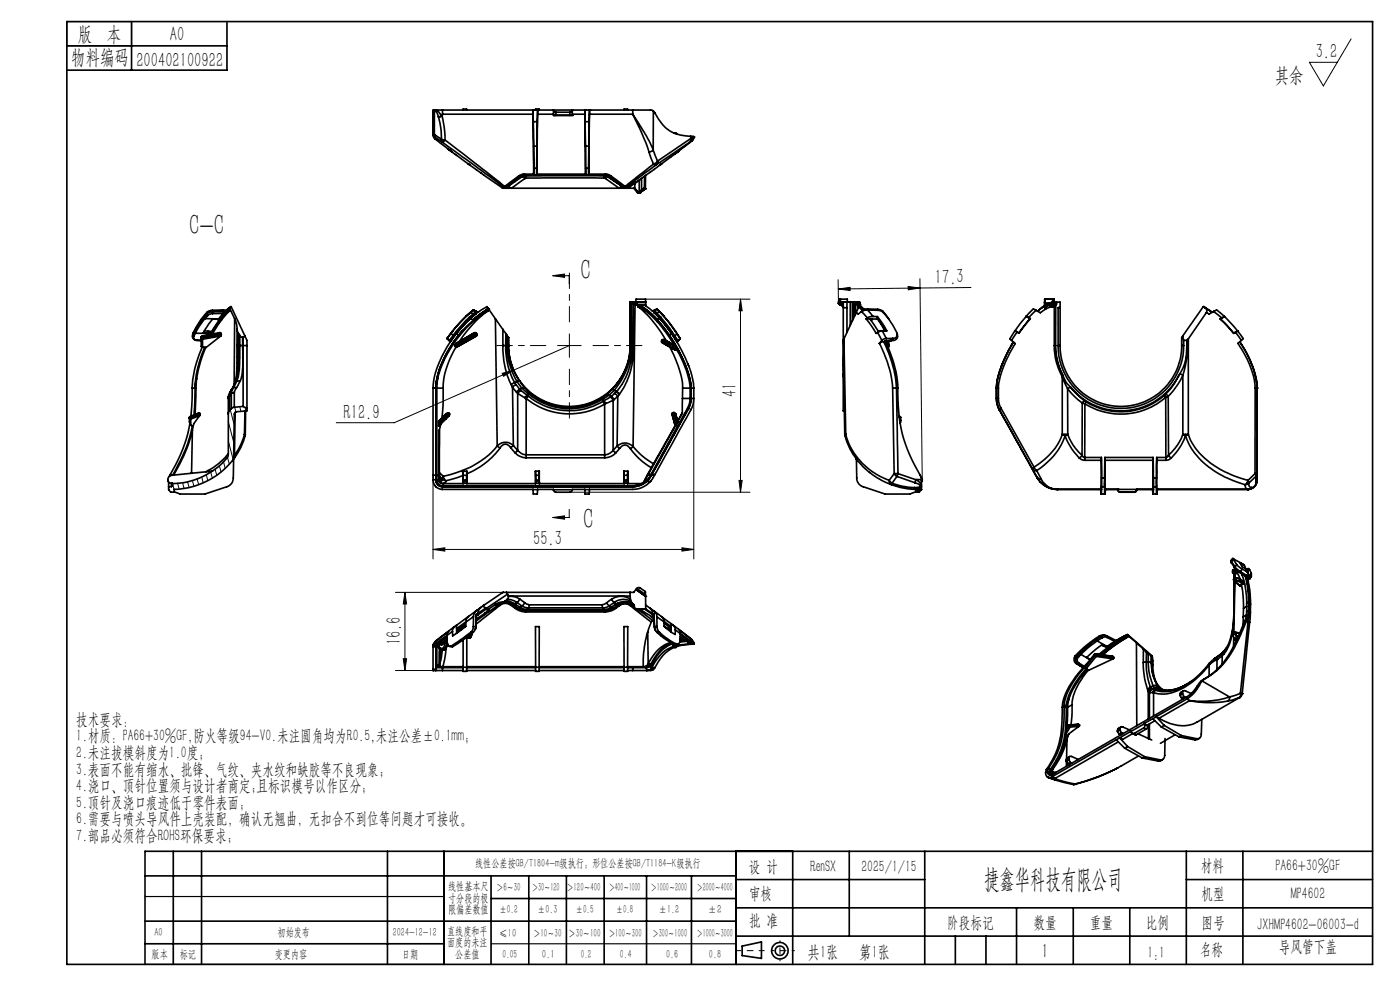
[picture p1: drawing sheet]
<svg xmlns="http://www.w3.org/2000/svg" width="297mm" height="210mm" viewBox="0 0 297 210" stroke-linecap="round" stroke-linejoin="round" font-family="sans-serif">
<defs><g id="words">
<g font-size="6.3">
<text x="40.1" y="49.8">C-C</text>
<text x="123.1" y="59.4">C</text>
<text x="123.7" y="112.2">C</text>
</g>
<text font-size="5.6" x="208.8" y="188.3">捷鑫华科技有限公司</text>
<g font-size="4.4">
<text x="16.5" y="8.6">版 本</text>
<text x="36.1" y="8.6">A0</text>
<text x="15.1" y="13.7">物料编码</text>
<text x="28.9" y="14.2">200402100922</text>
<text x="270.5" y="17.3">其余</text>
<text x="279.1" y="12.3">3.2</text>
<text x="198.3" y="60.2" transform="rotate(-1 198.3 60.2)">17.3</text>
<text x="72.9" y="88.8">R12.9</text>
<text x="156.3" y="84.3" transform="rotate(-90 156.3 84.3)">41</text>
<text x="113.1" y="115.7">55.3</text>
<text x="85" y="136.9" transform="rotate(-90 85 136.9)">16.6</text>
<text x="221" y="203.2">1</text>
</g>
<g font-size="3.8">
<text x="171.3" y="203.2">共1张</text>
<text x="182.3" y="203.2">第1张</text>
</g>
<g font-size="3.5">
<text x="16.2" y="153.7">技术要求:</text>
<text x="16.2" y="157.3">1.材质：PA66+30%GF,防火等级94-V0.未注圆角均为R0.5,未注公差±0.1mm；</text>
<text x="16.2" y="160.8">2.未注拔模斜度为1.0度；</text>
<text x="16.2" y="164.3">3.表面不能有缩水、批锋、气纹、夹水纹和缺胶等不良现象；</text>
<text x="16.2" y="167.8">4.浇口、顶针位置须与设计者商定;且标识模号以作区分；</text>
<text x="16.2" y="171.4">5.顶针及浇口痕迹低于零件表面;</text>
<text x="16.2" y="174.9">6.需要与喷头导风件上壳装配，确认无翘曲，无扣合不到位等问题才可接收。</text>
<text x="16.2" y="178.4">7.部品必须符合ROHS环保要求；</text>
<text x="158.9" y="184.9">设 计</text>
<text x="171.9" y="184.9">RenSX</text>
<text x="182.7" y="184.9">2025/1/15</text>
<text x="254.7" y="184.7">材料</text>
<text x="270.6" y="184.7">PA66+30%GF</text>
<text x="158.9" y="190.8">审核</text>
<text x="254.9" y="190.7">机型</text>
<text x="273.8" y="190.8">MP4602</text>
<text x="158.9" y="196.5">批 准</text>
<text x="200.9" y="196.9">阶段标记</text>
<text x="219.3" y="196.9">数量</text>
<text x="231.2" y="196.9">重量</text>
<text x="243.1" y="196.9">比例</text>
<text x="254.9" y="196.9">图号</text>
<text x="266.7" y="197.3">JXHMP4602-06003-d</text>
<text x="243.4" y="203.2">1:1</text>
<text x="254.5" y="202.5">名称</text>
<text x="271.3" y="201.8">导风管下盖</text>
</g>
<g font-size="2.5">
<text x="100.8" y="184">线性公差按GB/T1804-m级执行；形位公差按GB/T1184-K级执行</text>
<text x="95.1" y="188.8">线性基本尺</text>
<text x="95.1" y="191.3">寸分段的极</text>
<text x="105.3" y="189.1">＞6～30</text>
<text x="112.9" y="189.1">＞30～120</text>
<text x="120.2" y="188.9">＞120～400</text>
<text x="129.2" y="188.9">＞400～1000</text>
<text x="138.1" y="189.1">＞1000～2000</text>
<text x="147.8" y="189.1">＞2000～4000</text>
<text x="95.1" y="193.8">限偏差数值</text>
<text x="105.9" y="193.8">±0.2</text>
<text x="114.1" y="193.8">±0.3</text>
<text x="122.2" y="193.8">±0.5</text>
<text x="130.7" y="193.8">±0.8</text>
<text x="139.8" y="193.8">±1.2</text>
<text x="150.2" y="193.8">±2</text>
<text x="32.2" y="203.2">版本</text>
<text x="32.8" y="198.6">A0</text>
<text x="38.1" y="203.2">标记</text>
<text x="58.3" y="203.2">变更内容</text>
<text x="58.9" y="198.6">初始发布</text>
<text x="83.3" y="198.6">2024-12-12</text>
<text x="85.3" y="203.2">日期</text>
<text x="94.8" y="198.3">直线度和平</text>
<text x="94.8" y="200.7">面度的未注</text>
<text x="96.6" y="203.2">公差值</text>
<text x="105.9" y="198.7">≤10</text>
<text x="106.6" y="203.2">0.05</text>
<text x="113.2" y="198.7">＞10～30</text>
<text x="115" y="203.2">0.1</text>
<text x="120.6" y="198.7">＞30～100</text>
<text x="123.2" y="203.2">0.2</text>
<text x="129.1" y="198.7">＞100～300</text>
<text x="131.5" y="203.2">0.4</text>
<text x="138.4" y="198.7">＞300～1000</text>
<text x="141.3" y="203.2">0.6</text>
<text x="147.8" y="198.7">＞1000～3000</text>
<text x="150.4" y="203.2">0.8</text>
</g>
</g></defs>
<g fill="none" stroke="#000" stroke-width=".21">
<path d="M286.6 8.2l-5.9 10-2.9-5h5.9M117.3 58.5h3.5v1.7M117.3 58.5l2.5-.4v.7zM177.8 59.3l.1 4.8M195.2 59.1l.5 43M106.5 79.2l2.5-.7-2.2 1.3zM109 78.5l-25.4 11.2h-12.3M118.3 73.3h5M120.8 70.8v5M120.8 73.3l-11.8 5.2M136.9 63.5h22.2M157.1 63.5l.3 2.4h-.6z"/>
<path d="M157.1 63.5v40.9M177.8 61.3l2.5-.3v.6zM192.7 60.8l2.5 .3-2.5 .4zM195.2 61.1l-17.4 .2M206 61l-10.8 .1M45.6 99.5l.4 1.3M46.5 98.8l.4 1.3M47.4 97.9l.4 1.4M48.3 97l.3 1.5M48.4 93.5l1.1 4M48.4 89.5l1.2 4.4M48.9 87l.8 3.1"/>
<path d="M49.8 86.4l.3 1M50.9 86.3l.2 1M52 86.5l.2 .7M147.2 84.5v34.1M35.8 103.6l.1 .4M36.6 102.6l.3 1.2M37.7 102.5l.3 1.2M38.7 102.4l.4 1.2M39.8 102.2l.3 1.2M40.8 101.9l.3 1.2M41.8 101.6l.4 1.2M42.8 101.2l.3 1.2"/>
<path d="M43.7 100.7l.4 1.2M44.7 100.1l.3 1.3M91.9 116.5l2.5-.3v.7zM91.9 100.8v17.8M91.9 116.5h55.3M117.3 109.8l2.5-.4v.7zM120.8 108v1.8h-3.5M120.9 104.4h38.2M144.7 116.2l2.5 .3-2.5 .4zM156.8 101.9h.6l-.3 2.5zM83.9 125.7h22.9M85.5 139.7h.8l-.4 2.5z"/>
<path d="M85.9 125.7l.4 2.4h-.8zM85.9 125.7v16.5M83.9 142.2h8.6"/>
</g>
<g fill="none" stroke="#000" stroke-width=".35">
<path d="M14.2 4.6h277v200h-277zM14.2 9.7h34M27.9 4.6v10.3M48.2 4.6v10.3h-34M91.9 23.6v5M91.9 23.3v1.1M91.9 28.3v.4M91.9 24.4v.1M91.9 23.3h.3M91.9 28.3l.2 .2M91.9 28.3l.1 .5 .3 .3M91.9 28.7l.4 .7"/>
<path d="M91.9 24.5l.2 .2M92.1 28.5l.2 .6M92.1 24.7v3.8M92.1 28.5l1.6 1.1M92.2 23.3l-.3 .6v4.4M92.2 23.3h.3M92.3 29.4l3.7 2.9-.8-.6M92.3 29.1l1.5 1.1M92.3 29.1v.3M92.4 23.5l.3 .4 .3 .9M92.4 23.3v.2M92.4 23.5l-.2 .3-.1 .9"/>
<path d="M92.5 23.3l.6 .4 .6 .9M92.5 23.3h1.4M93 24.8l.5 2.1 .2 2.7M93.7 29.6l.7 .1M93.7 29.6l.1 .6M93.7 24.6l-.7 .2M93.7 24.6l.1 .1M93.8 24.7l-.8 .1M93.8 24.7l.4 2.2 .2 2.8M93.8 30.2l12.7 9.2M93.9 23.3v.9M93.9 23.3h40.3"/>
<path d="M93.9 24.2h19.2M93.9 24.2l-.1 .5M93.9 24.2l-.2 .4M94.4 29.7l12.7 9.9M94.4 29.7l-.6 .5M95 31.6l.2 .1M95.2 31.7l4.5 3.3-.3-.2M98.2 23.3v-.2h.8v.2M99.3 34.8h.1M99.4 34.8l7.1 5M106.5 39.4l.6 .2M106.5 39.4a1.14 1.14 0 0 0 1.1 0"/>
<path d="M106.5 39.8l.2 .1M106.5 39.4v.4M106.7 39.9h1.6M107.6 39.4l-.5 .2M107.6 39.7l-.9 .2M107.6 39.7h.5l.2 .2M107.6 39.4v.3M108.3 39.9h.2M108.5 39.9h22.8M110.1 37.3l-3 2.3M110.1 37.3h.6M110.7 37.3l-3.1 2.1"/>
<path d="M110.7 37.3v.2M110.7 37.5l-3.1 2.2M110.7 37.5h.4l.2 .4M111.2 36.9l-1.1 .4M111.2 37.1l-.5 .2M111.2 36.9v.2M111.2 36.9h2M111.2 37.1l.1 .3M111.2 37.1h2M111.3 37.4l-.6 .1M111.3 37.4l.2 .1 .1 .3M111.3 37.9l-2.8 2"/>
<path d="M111.6 37.8h16.6M111.6 37.8l-.3 .1M113.1 24.2l.1 12.7M113.1 23.3h.1M113.1 23.3v.9M113.1 23.3v2.5M113.1 25.8h.9M113.1 25.8l.2 9.9M113.2 36.9v.2M113.2 31h.7M113.2 37.1h.1M113.2 37.1h.7"/>
<path d="M113.3 35.7l-.1 1.4M113.3 35.7h.5M113.6 23.3v-.2h.8v.2M113.8 35.7l.1 1.4M113.9 37.1h.1M113.9 36.9v.2M113.9 36.9h10.3M113.9 37.1h10.3M114 25.8l-.2 9.9M114.1 23.3h.1M114.1 24.2l-.2 12.7M114.1 23.3v.9"/>
<path d="M114.1 23.3l-.1 2.5M114.1 24.2h3.3M117.4 23.4l.2 .3 .3 .1M117.4 23.3v.1M117.4 23.4v1.1M117.4 24.5h.1M117.4 24.5h4M117.9 23.8v.7h-.5M117.9 23.8h3M120.9 23.8v.7h.5M121.4 24.5h.1M121.4 24.2h2.7"/>
<path d="M121.4 23.4l-.2 .3-.3 .1M121.4 23.3v.1M121.4 23.4v1.1M124.1 24.2l.1 12.7M124.1 23.3h.1M124.1 23.3v.9M124.1 23.3v2.5M124.1 25.8l.1 5.2M124.1 25.8h.9M124.2 36.9v.2M124.2 31h.7M124.2 31v4.7"/>
<path d="M124.2 35.7v1.4M124.2 37.1h.1M124.2 35.7h.6M124.2 37.1h.6M124.8 35.7v1.4M124.8 37.1h.2M124.9 36.9l.1 .2M124.9 36.9h3.5M125 37.1h3.4M125 25.8l-.2 9.9M125.1 23.3h.1M125.1 24.2l-.2 12.7"/>
<path d="M125.1 23.3v.9M125.1 23.3l-.1 2.5M125.1 24.2h9.1M128.2 37.8h.2M128.4 37.3l-17.1 .1M128.4 37.3l.6 .2M128.4 37.3l-.2 .5M128.4 37.8l2.9 2.1M128.4 36.9l1.2 .4M128.4 37.1l.6 .2M128.4 36.9v.2M128.4 37.1v.2"/>
<path d="M128.9 37.5l2.7 1.8M129 37.5l3.1 2.1M129 37.5h-.3l-.3 .3M129 37.3l3.1 2.1M129 37.3v.2M129.6 37.3l3 2.3M129.6 37.3h-.6M131.3 39.9h.1M131.4 39.9h1.7M132.1 39.4l.5 .2M132.1 39.6l.4 .2 .7-.2M132.1 39.6h-.4l-.3 .3"/>
<path d="M132.1 39.4v.2M132.4 23.3v-.2h.7v.2M133.1 39.9h.1M133.2 39.4l-.6 .2M133.2 39.4l-.3 .2-.8-.2M133.2 39.6l-.1 .3M133.2 39.4v.2M134.2 24.2l2.9 6.2 .6 1.9M134.2 23.3h2.1a3.5 3.5 0 0 1 2.3 .3M134.2 24.2l2.8 4.4 1.6 3.2M134.2 23.3v.9M134.4 39.9l.7 .9"/>
<path d="M134.6 39.9l.7 .7M134.7 38.9l-1.6 1M134.7 38.9h.1M134.7 38.9l-.1 1h-1.5M134.9 38.6l-1.7 1M134.9 38.7l-.2 .4M134.9 38.6l-.2 .3M134.9 38.6v.1M135.4 38.3h.1M135.4 38.3l-.5 .4M135.6 38.2v2.5M136.1 37.8v2.5"/>
<path d="M136.7 39.9h.2M136.7 39.9l.1 .1M136.7 39.9l-.6 .4M136.7 37.4v2.5M136.9 40h.1M136.9 39.9h.1M136.9 39.9v.1M136.9 40l-.1 .1M136.9 40h-.1M136.9 37.2v2.7M137.7 32.3l.9 2.5M138.6 31.8l-.9 .5"/>
<path d="M138.6 31.8l.9 2.4M138.6 23.6l.2 .1a8.3 8.3 0 0 0 5.4 4.9l2.3 .3M138.6 23.6v8.2M138.6 34.8l-6 4.8M138.6 34.8l.6 .2M139.2 35l-6 4.4M139.5 34.2l-.9 .6M139.5 34.2v.4l-.3 .4M140.3 34.8l-4.9 3.5M140.4 34.7l-.1 .1M143.1 28.2h.1M143.2 28.2l.4 .3"/>
<path d="M143.2 28.2v.1M144 32.1l-4 2.9 .3-.2M144.1 31.9l-.1 .2M146.3 30.2l-7.1 4.8M146.5 28.9l.7 .1v.1M146.5 29.4v.4l-.2 .4M146.5 28.9v.5M146.5 29.4l-7 4.8M146.8 29.9l-.5 .3M146.8 29.9l-3.6 2.7 .8-.5M146.8 29.9h.1M147.2 29.1h.1"/>
<path d="M147.2 29.1l-.1 .5-.3 .3M147.2 29.1l-.7 .3M147.2 29.1l-.4 .8M135.1 40.8l.6 .1M135.1 40.8l.4 .1 .3-.1M135.1 40.8h.1M135.3 40.6l.3 .1M135.3 40.6l-.2 .2M135.6 40.7l.1 .2M135.7 40.7l.1 .1M135.7 40.7h-.1M135.8 40.8h.1"/>
<path d="M135.8 40.8l-.1 .1M136.1 40.3l.2 .2M136.1 40.3l-.4 .4M136.3 40.5l-.5 .3M136.8 40v.1M136.8 40.1h.1M136.8 40.1l-.5 .4M136.8 40.1l-1 .7M40.9 71.1a.82 .82 0 0 0 .9 1.1M40.9 70.7v.2M40.9 70.7v.6M40.9 71.1l.2 .2"/>
<path d="M41.1 71.3a.65 .65 0 0 0 .7 .9M41.5 70.7h2.8M41.5 70.7l-.4 .6M41.8 72.2h.9M41.8 72.2h.1M42.7 71.7v.1M42.7 71.8l.3 .2M42.7 71.8v1.7l.3 .2M42.9 71.6l.1 .4M42.9 73.6a22.3 22.3 0 0 0-2.1 8.7M42.9 71.4v.2M42.9 71.6l-.2 .1"/>
<path d="M42.9 71.4l-.2 .1M42.9 71.3v.1M42.9 71.3l-.2 .2v.2M43 72v1.7M43.3 67.3l-1 1.3-1.4 2.5M43.3 67.3l.2 .3M43.4 70.2l1.4 .2M43.4 73.7l-1 2.6-.6 2.3-.4 3.7M43.5 67.6l-1.3 1.7-.7 1.4M43.5 67.6l2.9 .1M43.7 73.7a24.3 24.3 0 0 0-2.2 11.2l-.2 3M43.9 66.6l-.6 .7"/>
<path d="M43.9 66.3a18.3 18.3 0 0 0-3 4.4M43.9 66.6l.2 .3M43.9 66.3v.3M44.1 66.9l-.6 .7M44.3 70.7l-.1 .3M44.3 70.7h.3M44.6 70.7h.1M44.6 70.7v.2M45.1 65.8l2.9 .1M45.1 66.5l-.7 .2-.3 .2M45.1 65.8l-.9 .2-.3 .3M45.1 65.8v.7"/>
<path d="M45.2 70.2l-.5 .7zM46.4 67.7h-1.3l-.9 1.1-1.1 1.9h1.6M46.6 67.8l-1.9 2.9M46.7 67.8l.3 .1M46.8 70.7l-.2-.2-3.7 .8M46.8 71.3l-3.1 2.4h-.7M46.8 70.7l.2 .2M46.8 71.3l-3.8 .7M46.8 70.7l-3.9 .7M46.8 67.9l-1.6 2.2M47 70.9l-.2 .4M47 70.9l-4.1 .7"/>
<path d="M47.3 66.5h-2.2M47.7 66.1h-2.8l-.7 .2-.3 .3M47.8 66l-1.6 1.8h.5M48.2 66.1l.6-.2-2.3 2.6-1.5 2.4M48.2 66.1l-1.7 1.7M48.2 66.1l-1.5 1.7M48.6 65.5h.2M48.7 65.3l-.1 .2M48.7 65.3l-.9 .7 .8-.5M48.7 65.3l.3-.3 3 6.3M48.8 65.5l-1.2 1-1.2 1.3M48.8 65.5l1 2.1"/>
<path d="M49.8 67.6l.4 1.2 .1 1.1M49.8 67.6l-.1 14M50.3 77l-.1 2.6-.4 1.7M50.3 73.3v3.7M50.3 73.3h.3M50.3 69.9l.3 .9M50.3 69.9v3.4M50.6 73.3l-.2 5-.2 1.9-.3 .9M50.6 73.3h.3M50.6 70.8l.3 .3M50.6 70.8v2.5M50.9 73.3a21.9 21.9 0 0 1-.7 7.6"/>
<path d="M50.9 73.3h.6M50.9 71.1l.6 .5M50.9 71.1v2.2M51.5 73.3v3.9a9.6 9.6 0 0 1-.6 3.6M51.5 73.3h.9M51.5 71.6v1.7M51.5 71.6h.1M51.6 71.6v14.6M52 71.3l.4 .9v1.1M52 71.3l-.4 .3M52.4 73.3v13.3M94.8 71.8l.8 .7"/>
<path d="M94.9 71.8h-.1M94.9 71.8l.5 .4M95.4 72.3l.1 .1a22.1 22.1 0 0 0-3.6 9.9M95.4 72.2v.1M95.7 70.7l-.8 1.1M95.7 70.7l.4 .4M95.7 72.2l-.3 .1M95.7 72.2h.1M95.7 72.2h-.3M96.1 71.1l-.7 1.1M96.2 71.1h-.1M96.2 71.1l.1 .2"/>
<path d="M96.3 71.3l-.6 .9M96.4 73.3l.4 .4M96.5 73.3h-.1M96.5 73.3l.2 .2M96.6 73.2l-.1 .1M96.7 73.6a18 18 0 0 0-2.7 8.7M96.7 73.5l.1 .2M96.8 70.7h.1M96.8 70.7l-.5 .6M96.8 70.7l-1.1 1.5M96.8 70.7l.5 .4M96.8 72.8h.1"/>
<path d="M96.8 72.8l-.4 .5M96.8 72.8l-.2 .4M97.3 71.1a20.9 20.9 0 0 0-4.8 10.8v.4M97.3 71.1h.1M97.4 72.5l-.6 .3M98.1 70.1a21.1 21.1 0 0 0-5.6 12.2M98.1 70.1l-.8 1M98.8 67.2l-1.9 2-2.1 2.6M98.8 67.1l1.7-1.4zM99.5 71.3l.3 .1M99.5 71.3l.1 .2M99.5 71.3l-2.7 1.5"/>
<path d="M99.6 67.3l-3.4 3.8M99.6 71.5h.1M99.6 67.3l.1 .3M99.6 71.5l-3 1.7M99.7 71.5v.2M99.7 67.6l-2.9 3.1M99.7 67.7h.1M99.7 67.7l-1.2 1.1-1.6 1.9M99.7 67.7l-2.8 3M99.7 67.6v.1M99.7 71.7v.1M99.7 71.8l.1 .2"/>
<path d="M99.7 71.8l-3 1.7M99.7 67.7l.7 .1M99.8 71.4l.1 .2M99.8 71.4l-.1 .1M99.9 66.3a25.1 25.1 0 0 0-4.2 4.4M99.9 66.3l.5 .3M99.9 71.6l-.1 .4M99.9 71.6l-.2 .1M100.4 67.8h.1M100.4 65.8l-.5 .5M100.4 66.6l-.8 .7M100.4 66.6l.1 .3"/>
<path d="M100.4 65.8l.5 .3M100.4 65.7v.1M100.4 65.7h.1M100.5 65.7l.6 .4M100.5 66.9l-.8 .7M100.5 67.8l.2 .1M100.5 67.9l-2.4 2.2M100.6 70.6l.4 .1M100.6 70.6l-3.2 1.9M100.6 70.6l-1.1 .7M100.7 67.9a25.1 25.1 0 0 0-7.8 12.4M100.9 66.1l-.5 .5"/>
<path d="M100.9 66.1l.1 .4M101 66.5l-.5 .4M101 71.3l-4.2 2.4M101 70.7l.2 .2M101 70.7l-1.2 .7M101 71.3l-1.2 .7M101.1 66.5l-1.4 1.2M101.1 66.1h-.2M101.1 66.5h-.1M101.1 66.1v.4M101.1 66.1l.3 .1M101.2 70.9l-.2 .4"/>
<path d="M101.2 70.9l-1.3 .7M102.8 66l-2.4 1.8M103.4 65.3l-.1-.3-1.9 1.3-.3-.2M103.4 65.3v.2l-.6 .5 .8-.5M103.4 65.3l.2 .2M103.6 65.9a22.3 22.3 0 0 0-6.2 6.6M103.6 65.9l-.8 .2-2.3 1.7M103.6 65.9l-1.7 1-1.2 1M103.6 65.5l-1.9 1.2-1.3 1.1M103.6 65.5h.1M103.6 65.5l1.5 2.1M105.1 67.6l1.6 2.3"/>
<path d="M105.1 67.6l.4 27M106.7 73.3a17.6 17.6 0 0 0 1.7 8.3M106.7 73.3h.6M106.7 69.9l.6 .9M106.7 69.9v3.4M107.3 73.3a12.6 12.6 0 0 0 .5 4.5l.8 2.3 .5 1M107.3 73.3h.3M107.3 70.8v2.5M107.3 70.8l.3 .3M107.6 73.3a15.5 15.5 0 0 0 2.1 7.6M107.6 73.3h.3M107.6 71.1l.3 .5v1.7"/>
<path d="M107.6 71.1v2.2M107.9 73.3a13.4 13.4 0 0 0 2.3 7.5M107.9 73.3h.1M107.9 73.3a12.9 12.9 0 0 0 12.9 12.9 12.9 12.9 0 0 0 12.9-12.9M133.7 64.1h.1M133.7 64.1h3.3M133.7 73.3h.1M133.7 64.1v9.2M133.7 73.3a13.5 13.5 0 0 1-3.9 9.3M133.7 73.3h.2M133.9 64.1h-.2v9.2M133.9 73.3a14.7 14.7 0 0 1-3.6 9.5"/>
<path d="M133.9 64.1h.3M133.9 73.3h.2M133.9 64.1v9.2M133.9 64.5h.4M133.9 64.5h.3M133.9 64.5l.2 8.8M134.1 73.3a14.7 14.7 0 0 1-2.2 8.3l-1.1 1.5M134.1 73.3h.3M134.2 64.5h.2M134.2 64.1h.2M134.2 64.1v.4M134.3 64.5h.4"/>
<path d="M134.3 64.5l.1 8.8M134.4 73.3a16.3 16.3 0 0 1-3 10.3M134.4 64.5h.1M134.4 64.1h.1M134.4 64.1v.4M134.5 64.5l.5 .1M134.5 64.5h.1M134.5 64.1h.6M134.5 64.1h.1M134.5 64.1v.4M134.7 64.5l1 .3M134.7 64.5l-.4 30.2"/>
<path d="M134.9 64.1v-.6h2v.6M135 64.6h.1M135 64.6l.3 .1M135.1 64.6h1.8v.2M135.1 64.1v.5M135.3 64.7h.1M135.3 64.7l.3 .1M135.3 64.7l.4 .1M135.4 65.1a23.4 23.4 0 0 1 6 7.2M135.4 65.1a10.3 10.3 0 0 1 4 3.1M135.6 64.8l2.2 1.4 1.5 1.5M135.6 64.8h1.3"/>
<path d="M135.7 64.8l1.8 1.2 1.8 1.8M135.7 64.8l-.3 .3M136.9 64.8l1.6 1.2 .2-.1M137 64.1h-1.9M137 64.1v.8M138.7 66.3l1.3 1.3M138.7 66.3h.1M138.7 65.9h.2M138.7 65.9v.4M138.8 66.3l.4 .4M138.9 65.9l.4 .5M138.9 65.9l-.1 .4"/>
<path d="M139.2 66.7l.8 .8M139.3 67.8l.4 .4M139.3 67.8h.1M139.3 65.5l1.6 1.6M139.3 66.4l.9 .9M139.3 65.5l-.9 .5M139.3 65.5l.1 .1M139.3 66.4l-.1 .3M139.3 67.7v.1M139.4 68.2a30.5 30.5 0 0 1 6.9 13l.1 1.1a7.4 7.4 0 0 1-.3 3.8l-.2 .5M139.4 65.6l.5 .5M139.4 65.6l-.5 .3"/>
<path d="M139.5 68l-.1 .2M139.7 68.2a29.3 29.3 0 0 1 6.9 13.6v.5M139.7 68.2l2.3 2.9M139.9 66.1l2 2.2 1.7 2.5M139.9 66.1l-.6 .3M140 67.6l2.4 3M140 67.6h.1M140 67.6l2.4 3.1M140 67.6l-.7 .1M140 67.5l1.1 1.4 1.8 2.5M140 67.5v.1M140.2 67.3l2.4 3.2"/>
<path d="M140.2 67.3l-.2 .2M140.3 72.3l.2 .4M140.3 72.3l.9 .5M140.5 72.1l-.2 .2M140.5 72.1l.8 .5M140.5 72.7l2.4 1.3M140.5 72.7l.8 .4M140.9 67.1l2.3 3.1M141 72.1h-.5M141 72.1l.4 .2M141 72.1l.6 .4M141.2 72.8l.1 .3"/>
<path d="M141.2 72.8l.2 .1M141.3 72.6l-.1 .2M141.3 72.6l.2 .1M141.4 72.9h.1M141.4 72.3l1.1 .6M141.4 72.9l-.1 .2M141.4 72.9l.7 .5M141.5 72.7h.1M141.5 72.7l-.1 .2M141.5 72.7l.3 .1M141.6 72.5h.1M141.6 72.5l-.3 .1"/>
<path d="M141.6 72.5l.5 .2M141.6 72.5l-.1 .2M141.6 72.5l.9 .4M141.8 72.8l.3 .6M142 71.1h.1M142 71.1a24.5 24.5 0 0 1 4.6 11.2M142.1 72.7l-.3 .1M142.1 72.7l.4 .3M142.1 73.4l.8 .6M142.4 70.6v.1M142.4 70.7l1 1.6M142.5 72.9v.1"/>
<path d="M142.5 72.9h.1M142.5 72.9l.7 1.4M142.5 73l.7 1.3M142.6 70.5l-.6 .6M142.6 70.5l.6 .8M142.9 74l.3 .3M142.9 71.4l.5 .8M143.2 71.3l.6 .9M143.2 71.3l-.3 .1M143.2 74.3l-1.1-.7a20.4 20.4 0 0 1 2.7 8.7M143.2 74.3h.1M143.2 70.2h.1"/>
<path d="M143.3 70.2l1 1.7M143.4 72.2v.1M143.4 72.2h.4M143.4 72.3h.4M143.6 72.5a21.1 21.1 0 0 1 3.6 9.8M143.6 70.8l.7 1M143.6 70.8l-.4 .5M143.8 72.2v.1M143.8 72.3l-.2 .2M144.3 71.8v.1M144.3 71.8l-.5 .4M144.3 71.9l-.7 .6"/>
<path d="M145.9 77.1l.2 .5M177.9 64.4l.3 .2M177.9 64.4h.1M178 64.4l.2 .2M178 63.5l-.1 .9M178 63.5h1.7v.6M178 64.4h.9M178 63.5v.9M178.1 64.6h.1M178.1 64.6l.3 .1M178.1 64.6l.4 .1M178.2 64.6h.7"/>
<path d="M178.3 63.5v.6h4.1M178.4 64.7h.1M178.4 64.7l.5 .3-.4-.3M178.5 64.7h.4M178.8 65l.1 .1M178.9 64.1v15.3M178.9 79.6v7.6M178.9 64.1h.1M178.9 79.4v.2M178.9 65.3h.8M178.9 79.6l.1 .4M179 79.3l-.1 .1"/>
<path d="M179 71.9l-.1 .2v5.3l.3 14.7M179 71.9l.4 20.2M179.7 64.1v6.4M180.8 64.1h-.4v4.9M180.8 64.1h.4M180.8 64.1v3.9M180.9 64.5h.4M180.9 64.5h.3M180.9 64.5l.1 3.2M181.2 64.1h.3M181.2 64.5h.3M181.2 64.1v.4"/>
<path d="M181.3 64.5h.2M181.3 64.5v2.5M181.5 64.5l.7 .3M181.5 64.5h.4M181.5 64.1h.4M181.5 64.1v.4M181.5 64.5v2.1M181.6 64.1v.4M181.6 66.3l-2.6 5.6M181.9 64.1h.5v.6M181.9 64.5l.5 .1M181.9 64.1v.4"/>
<path d="M182.2 65.1l-.6 1.2M182.2 65.1l.8 .8M182.2 65.1h.2M182.2 64.8l.4 .5M182.2 65.1h.1M182.2 64.8l-.2 .3 .1 .1M182.4 65.1l.8 .8M182.4 64.6h.1M182.4 64.7l1 1.1M182.4 64.7h-.3l.1 .1M182.7 66.1l1.3 1.3M182.7 66.1l-.6 .5-.5-.3"/>
<path d="M183.8 67.7l2.1 3 .3-.2M183.8 67.7h.7M184 67.4l-.2 .3M184 65.7l1.2 1.4M184 65.7l2.2 .1M184 65.7l-1.3 .4M184.5 67.7l1.9 2.7M184.5 67.7h1.6M184.9 67.7l.1 .1h-.3M185.2 67.1l-.7 .1-.5 .2M185.2 67.1l.9 .1M186.1 67.2l2 3h-.9"/>
<path d="M186.1 67.7l1.8 2.5M186.1 67.2v.5M186.2 70.5l.9 1.7M186.2 65.8l.6 .1a8.4 8.4 0 0 1 2.9 3.6l.6 1.2a.83 .83 0 0 1-.9 1.1M186.2 65.6h-2.9M186.2 65.6l.6 .1 .5 .4M186.2 65.6v.2M186.5 68.1l1.1 2.1M186.5 72.8l1 2.2a24 24 0 0 1 1.9 7.3M187.1 72.2l-.6 .6M187.2 70.2l-1 .3M187.2 70.2l.8 1.6"/>
<path d="M187.3 66.1l1.3 1.7M187.3 66.1l.1 .1M187.5 72.5l-1 .3M187.5 72.5l1.6 3.9a22 22 0 0 1 1.1 5.9M187.6 70.2h-1.3M187.8 72.5h-.3M187.8 72.5a24.1 24.1 0 0 1 2.7 9.8M188 72.8h.3M188 71.8l-.4 .1-.5 .3M188.2 73.3h.4M188.3 72.8l.3 .4M188.3 72.3v.5"/>
<path d="M188.5 73.5l-.1 .3M188.6 72.2v1.3l-.3 .1M188.9 72.2h.1M188.9 72.2h.2M188.9 72.2l-.3 .1M189.4 71.8h-1.4M189.4 71.8v.4M189.4 72.2l-1.7 .1 .1 .2M190.4 70.9a.92 .92 0 0 1-1 1.3M212.7 77.1l-.2 .5M214.6 72.2l.8 .7-1.6 2.8a18.3 18.3 0 0 0-2 6.6M215 72.5a23.7 23.7 0 0 0-3.6 9.8"/>
<path d="M215 72.5a22.4 22.4 0 0 0-3.6 9.8M215 72.5l-.4 .7M215.3 70.2l.5 .2M215.3 70.2l-1.1 1.7 .4 .3M215.3 70.2h.1M215.3 70.2l.9 .4M215.8 70.4l-1.2 1.8M216.2 70.6v.1M217.7 67.1l.5 .3M217.7 67.1l-2.4 3.1M217.7 67.1l.8 .5M217.7 67.1h.1"/>
<path d="M218.2 67.4l.4 .2M218.5 67.6l-2.3 3M218.6 67.6l-2.5 3.1-.3-.3M218.6 67.6h-.1M219.8 65.8l-.6-.3-1.5 1.6M219.8 65.8l-1.6 1.6M220.2 66h-.1M221.2 65.1l-.1 .2M221.6 64.9l-1.5 1.1M221.6 64.9v.1M221.6 65l.1 .1M221.6 64.1v.8"/>
<path d="M221.7 64.1v.2M221.7 64.9l.1 .1M221.7 64.9l.2 .1M221.7 64.9h.1M221.7 64.9l-.1-1.4h2l.1 .6h1.2v9.2M221.7 64.9l-.1 .1M221.7 65.1l.1 .5M221.7 64.8l.1 .2M221.7 64.8v.1M221.7 64.3h1M221.7 64.3v.5M221.8 65h.1"/>
<path d="M221.8 65.6l-1.1 .7-.9-.5M221.8 65.1h-.1M221.9 65l-.1 .1M222.3 64.5l.2 .2M222.3 64.5l-.6 .3M222.5 64.7v.1M222.5 64.7l-.6 .3M222.5 64.8l-.7 .3M222.7 64.7v.4M222.7 64.7l-.2 .1M222.7 64.4l.2 .2M222.7 64.4l-.4 .1"/>
<path d="M222.7 65.1l-.9 .5M222.7 64.4h.2M222.7 64.3v.1M222.9 64.4h.5M222.9 64.4l.1 .2M222.9 64.6l-.4 .1M222.9 64.6h1M223 64.6h.1M223 64.6l-.3 .1M223.1 65.1h-.4M223.1 65.1h.6M223.2 64.6l-.1 .5"/>
<path d="M223.4 63.5l-.2 .4-.5 .4M223.4 64.4v.1l-.4 .1M223.4 64.4h.7M223.4 63.5v.9M223.4 63.5h.1M223.7 73.3a13.1 13.1 0 0 0 1.7 6.6M223.7 73.3h.1M223.7 65.1v8.2M223.8 73.3a13.2 13.2 0 0 0 1.6 6.2M223.8 73.3h.1M223.9 64.6h.1M223.9 64.6h-.2v.5"/>
<path d="M223.9 64.6l-.2 .5M223.9 64.6l-.1 8.7M223.9 73.3a14.3 14.3 0 0 0 1.5 6.2M223.9 64.6v8.7M224.1 64.4l-.2 .2M224.1 64.1v.3M224.5 73.3a13.3 13.3 0 0 0 13.3 13.3 13.3 13.3 0 0 0 13.3-13.3M224.5 73.3h.4M224.5 65.3h.4M224.5 65.3v8M224.9 73.3a12.9 12.9 0 0 0 12.9 12.9 12.9 12.9 0 0 0 12.9-12.9M225.4 79.9l1.1 2.6"/>
<path d="M225.4 79.9v12.2M225.4 79.5l.1 .2M225.5 79.7l-.1 .2M225.5 79.7l.7 1.4 1 1.1M250.1 79.6l-1.5 2.6-1.4 1.5M250.1 79.6a13.8 13.8 0 0 1-22.9 2.7M250.3 79.4l.6 .2M250.3 79.4l-.2 .2M250.7 73.3h.4M250.9 71.3l-.2 .3v1.7M250.9 71.3l.2 .9M250.9 79.6a16 16 0 0 1-3.1 4.5"/>
<path d="M250.9 79.6v12.5M251.1 72.2v1.1M251.1 72.2h.7M251.8 72.2a11.8 11.8 0 0 1-1 6.3l-.5 .9M251.8 72.1a20.1 20.1 0 0 1-.9 7.5M251.8 72.1v.1M252.1 71.9l-.3 .2M252.1 71.9v20.2M255.3 65l.1 .1M255.3 65h.1M255.3 65l-4.4 6.3M255.3 65l.2 .2"/>
<path d="M255.4 65.1h.1M255.4 65.1l1.8 1.1-1.6-.9M255.4 65.1a.82 .82 0 0 1 .5 1.2M255.9 66.3l-3.8 5.6M257.5 66.1l.6-.4 1.7 1.4M257.5 66.1l1.7 1.3M257.5 66.1l-1 .5-.6-.3M259.2 67.4l-.4 .3 2.9 3 .4-.2M259.8 67.2l-.6 .2M259.8 67.1v.1M259.8 67.2l-.9 .5 2.8 3 .8-.5M259.8 67.2l2.7 3"/>
<path d="M262.1 70.5l1.2 1.7M262.5 70.2h.1M262.6 70.2l-.5 .3M262.6 70.2l1.1 1.6-.4 .4M263.3 72.2l-.7 .6 2.3 4.1a15.7 15.7 0 0 1 1.4 5.4M40.2 88.7v.1M40.2 88.5h.1M40.2 88.8l.3 .1M40.2 88.5v1l.3 .6M40.3 89.8a30.7 30.7 0 0 1-4.2 11M40.4 88.6l.1 .3M40.4 88.3v.1"/>
<path d="M40.4 88.3l-.2 .2M40.4 88.4v.2M40.4 88.6l-.2 .1M40.4 88.4l-.2 .1M40.5 90.1l.5 .2M40.5 88.9v1.2M40.8 82.3l-.3 6M40.8 82.3h.6M40.8 90.3a30.9 30.9 0 0 1-4.1 10.4M40.8 91.2a32.6 32.6 0 0 1-4 9.6l-.1-.1M40.8 91.2l-.2 9.1M41.4 82.3l-.3 5.7"/>
<path d="M41.7 80.3l-.3 2M42.3 87.6l-1.9 .7M42.3 87.6l.1 .2M42.3 87.6l-1.9 .8M42.4 88.2l-1.3 1.7-.3 1.3M42.4 88.2l-1.9 .7M42.4 87.8v.4M42.4 87.8l-2 .8M44.1 99.8v.2M44.1 99.8l-.4 .3M45.1 99.9l-8.8 1a1.03 1.03 0 0 0-.7 1.2l.4 .4h.6v.5l-.2 .2M48.4 84.2v3.6"/>
<path d="M48.4 87.8v8.9a14.8 14.8 0 0 1-11.8 5.9M48.4 96.2a14.4 14.4 0 0 1-4.3 3.6M48.7 84v3.1M48.7 87.1l-.3 .7M48.7 83.8l-.3 .4M48.7 84l-.3 .5M48.7 83.8v.2M49 82.9l-.6 1.3M49 82.8l-.3 1M49 82.8v.1M49.1 83.5v3.2M49.1 86.7l-.4 .4"/>
<path d="M49.1 83.5l-.4 .3M49.2 82.6l-.2 .3M49.2 82.6l-.2 .2M49.5 82.3l-.4 1.2M49.5 82.3l-.3 .3M49.6 81.7l-.5 1M49.7 83.2l-.6 .3M49.7 83.2v3.2M49.7 86.4l-.6 .3M49.7 97.1l-.1 .3M49.7 96.6l-.1 .6a15.7 15.7 0 0 1-12.7 6.6v.6h-.7l-.4-.5v-.7M49.7 81.6l-.5 1"/>
<path d="M49.7 96.6v.5M49.7 81.6l-.1 .1M49.9 87.5l-.2 9.1M49.9 81.1l-.3 .6M49.9 81.1l-.2 .5M50.2 82.3l-.5 .9M50.2 82.3h-.7M50.2 80.9l-.7 1.4M50.2 80.9l-.3 .2M50.9 80.8l-.7 1.5M50.9 80.8l-.7 .1M51.6 86.2l-1.9 .2"/>
<path d="M51.6 86.2l.8 .4M51.9 92.1l-.9 2.3-1.3 2.2M51.9 92.1l.1 .3M51.9 92.1h.1M52 87.2l-.1 4.9M52 92.4l-.1 .4a14 14 0 0 1-2.2 4.3M52 92.1v.3M52.1 87.2l-.1 4.9M52.4 86.6v.6l-2.2 .1-.4 .3-.1 .2-.2 13.6a1.89 1.89 0 0 1-1.4 1.8l-4.6 1.6h-5.3l-1.3-.5M91.9 82.3v18.5M91.9 82.3h.6M91.9 82.3h.1"/>
<path d="M92.5 82.3v18.5M92.5 82.3h.1M92.5 82.3v18.4M92.7 82.3v18.5M92.7 82.3h1.3M92.9 80.3l-.2 2M92.9 80.3l-.4 2M93.1 89.4h.1M93.2 91.2l-.1 9.6M93.2 91.2v9.3M93.3 89.1h.3M93.3 89.1l-.2 .3"/>
<path d="M93.6 89.5l-.3 .6M93.6 89.1v.4M94 82.3v3.9l-.3 2.5M94.1 88.4h.3M94.1 88.4l.1 .1M94.1 88.4l-.8 .7M94.2 88.5h.1M94.2 88.5l-.6 .6M94.3 88.5l.1 .2M94.4 88.7v.1M94.4 88.8l.1 .1M94.4 88.8l-.8 .7"/>
<path d="M94.4 88.4l.1 .2M94.4 88.4l-.1 .1M94.5 88.6v.3M94.5 88.9l-1.4 1.4v-.9M94.5 88.6l-.1 .1M94.6 87.8l-1.5 1.6M94.6 87.8l-.5 .6M95.2 87.6h-.3l-.3 .2M95.2 87.6l-.8 .8M95.2 87.6l.2 .2M95.3 88.2l-1.8 1.7-.3 1.3M95.3 88.2l-.8 .7"/>
<path d="M95.4 87.8l-.1 .4M95.4 87.8l-.9 .8M98 99.8l-3.9 1.2M98 99.8l.2 .5M99.1 100l-.1 .5M99.1 100h-.9M99.1 100l-.1 .8M105.5 94.6a17.3 17.3 0 0 1-7.5 5.2M105.5 94.6l.6 .4M106.1 95a16.7 16.7 0 0 1-7.1 5.5M108.3 95a1.21 1.21 0 0 0-1.1-.8 1.21 1.21 0 0 0-1.1 .8M108.3 95l1 1.1"/>
<path d="M108.4 81.6l.3 .5M108.7 82.1l.9 1.1M108.7 82.1l.2 12.4M108.9 94.5l-.6 .5M108.9 94.5l.9 1M108.9 94.5a2.47 2.47 0 0 0-3.4 .1M109.1 81.1l-.7 .5M109.1 81.1l.4 .5M109.3 96.1a3.3 3.3 0 0 0 2.3 1M109.5 81.6l.7 1M109.5 81.6l-.8 .5M109.6 83.2l.2 .3"/>
<path d="M109.7 80.9l1 1.4M109.7 80.9l-.6 .2M109.8 95.5l-.5 .6M109.8 95.5a2.38 2.38 0 0 0 1.8 1M109.8 83.5l1.5 .8M109.8 83.5v12M110.2 82.6l-.6 .6M110.2 80.8l1.1 1.5M110.2 80.8l-.5 .1M110.2 82.6l.3 .2M110.5 82.8l1.3 1M110.5 82.8l-.7 .7"/>
<path d="M110.7 82.3l1.4 1.2M110.7 82.3l-.5 .3M111.3 82.3h-.6M111.3 82.3l1 .9M111.3 84.3l.3 .3M111.6 96.5v.6M111.6 84.6a14.6 14.6 0 0 0 16.7 1.1M111.6 97.1h16.7M111.6 96.5h16.7M111.6 84.6v11.9M111.8 83.8l-.5 .5M111.8 83.8l.3 .2"/>
<path d="M112.1 84l-.5 .6M112.1 84a13.8 13.8 0 0 0 15.8 1.1M112.1 83.5a13.3 13.3 0 0 0 15.8 1.2M112.1 83.5l-.3 .3M112.3 83.2l-.2 .3M112.3 83.2a13 13 0 0 0 15.4 1.2M113.6 99.9v2.7M113.6 99.9v.9M113.6 99.9h.8M114.4 99.9v2.7M114.4 99.9v.9M127.7 84.4l.2 .3"/>
<path d="M127.9 84.7l.2 .3M127.9 85.1l.4 .6M128.1 85l.4 .6M128.1 85l-.2 .1M128.3 96.5v.6M128.3 85.7v10.8M128.5 85.6l-.2 .1M128.7 83.7l-1 .7M128.7 83.7l.6 .1M129.3 83.8l-1.4 .9M129.3 83.8l.4 .3M129.5 84.2l-1.4 .8"/>
<path d="M129.5 84.2l.6 .7M129.7 84.1l.6 .7M129.7 84.1l-.2 .1M129.8 82.6l-1.1 1.1M129.8 82.6l.5 .2M130.1 95.5l.5 .6M130.1 95.5a2.54 2.54 0 0 1-1.8 1M130.1 84.9l-1.6 .7M130.1 84.9v10.6M130.3 84.8l-.2 .1M130.3 82.8l-1 1M130.3 82.8l.5 .2"/>
<path d="M130.4 83.4l.7 .7M130.4 83.4l-.7 .7M130.6 96.1a3.2 3.2 0 0 1-2.3 1M130.8 83.1l-.4 .3M130.8 83.1l.6 .6M130.8 83.1l.6 .5M130.8 83v.1M130.9 94.6l.5 .5M130.9 94.6l-.8 .9M130.9 94.6a2.43 2.43 0 0 1 3.4 .1M131.1 84.1l-.8 .7M131.1 84.1l-.2 10.5"/>
<path d="M131.4 83.7l-.3 .4M131.4 83.6v.1M131.4 95.1l-.8 1M131.4 95.1a1.26 1.26 0 0 1 1.2-.7 1.26 1.26 0 0 1 1.1 .8M132.4 99.9v2.7M132.4 99.9v.9M132.4 99.9h.8M133.2 99.9l-.1 2.7M133.2 99.9l-.1 .9M133.7 95.2a14.6 14.6 0 0 0 4.4 4M134.3 94.7a15.2 15.2 0 0 0 4.3 3.7M134.3 94.7l-.6 .5"/>
<path d="M138.1 99.2l-.7 1.4M138.6 98.4l-.5 .8M142.6 87.8l.2 1M142.6 87.8l.6 2.5M142.7 87.6l-.1 .2M142.7 87.6l.3 .9M142.8 88.8l.4 1.3M142.9 87.5l.4 .3M142.9 87.5l.3 .9M142.9 87.5l-.2 .1M143 88.5l-.2 .3M143 88.5l.1 .2"/>
<path d="M143.1 88.7h.1M143.1 88.7l.1 .7M143.1 88.7l-.3 .1M143.2 88.4l.3 .1M143.2 88.4v.2M143.2 88.4l-.2 .1M143.2 90.3l-4.6 8.1M143.2 88.6h.1M143.2 90.3h.1M143.2 88.6l-.1 .1M143.2 89.4v.7M143.3 90.3l-5.8 10.4"/>
<path d="M143.3 88.6l.1 .5M143.3 87.8l.2 .7M143.3 87.8l.5 1.6M143.4 89.1l-.2 .3M143.4 89.1l.3 .1M143.5 88.5l-.2 .1M143.5 88.5l.2 .7M143.7 89.2l.1 .3M143.8 89.5h.1M143.8 89.5l-.5 .8M143.8 89.4v.1M143.8 89.5l-.5 .9-.1-.3"/>
<path d="M144.7 87.6l-.9 1.8M144.8 84.5l-.1 3.1M144.8 84.5h2.4M144.8 82.3h2.4M144.8 82.3v2.2M145.9 86.6l-7.8 14.1M145.9 86.6l.1 .1M146 86.7l-7.7 14M146 86.7h.1M146 86.7l-7.7 13.9M146.6 84.5l-.2 1.1-.4 1.1M146.6 82.3v2.2"/>
<path d="M146.6 84.5l-.1 1.1-.5 1.1M147.2 84.5a7.4 7.4 0 0 1-1.6 4.1l-6.7 12.1M147.2 82.3v2.2M178.9 87.2h.2M179.2 92.1v.3M179.2 92.1h.1M179.2 92.1h.2M179.2 92.4a15.5 15.5 0 0 0 9.8 10.4M179.4 92.1a14.7 14.7 0 0 0 9.2 9.8M179.4 92.1l-.2 .3M181.5 97.2l.2 .2 .1 4a1.97 1.97 0 0 0 1.3 1.8l4.7 1.6h5.2l2.5-1M189.4 82.3h.8"/>
<path d="M189.4 82.3l.3 18.2M190.2 82.3l.3 18.2M190.2 82.3h.3M190.5 82.3a31.6 31.6 0 0 0 4.8 18.8l.2 .6M190.7 88.3h.2M190.8 88.4v.1M190.8 88.4l.3 .1M190.9 88.3l-.1 .1M190.9 89.1h.2M190.9 88.3l.2 .2M191.1 88.5h.1M191.1 88.5l-.1 1.3"/>
<path d="M211.4 84.5l.2 1.3 .4 1.1M211.4 82.3h.4M211.4 82.3h.1M211.4 84.5l.1 1.3 .5 1.2M211.4 84.5h.1M211.4 84.5l.4 .1M211.4 82.3v2.2M211.8 84.6l.1 1 .4 .9M211.8 82.3v2.3M212 87l8 14.2M212 87h.1M212 87l7.1 12.5"/>
<path d="M212.3 86.5l-.3 .4M212.3 86.5l7.1 12.6M219.1 99.5l.4 .4 .4-.1M219.1 99.5l.9 1.7M219.4 99.1l.5 .7M219.4 99.1l-.3 .4M219.9 99.8l1 1.8M225.4 92.1h1.1M225.4 92.1a13.6 13.6 0 0 1-6 7M225.4 92.1l.6 .3M226 92.4a13.5 13.5 0 0 1-6.1 7.4M226 92.4a12.4 12.4 0 0 0 3 4.8"/>
<path d="M226.5 82.5a14.4 14.4 0 0 0 3.1 3M226.5 82.5v9.6M226.5 92.1l-.5 .3M226.5 92.1a10.9 10.9 0 0 0 3.1 4.5M227.2 82.2l-.7 .3M227.2 82.2v.1M227.2 82.3l1.4 1.4 1.6 1.4M229 97.2l.6 .3 .5 .1M229.6 96.6l-.6 .6M229.6 96.6l.2 .3 .3 .1M229.6 85.5l.6 .2M229.6 85.5v11.1"/>
<path d="M230.1 97v.6M230.1 97.6h3.5M230.1 97h3.5M230.2 85.1l-.6 .4M230.2 85.1l.2 .2M230.2 85.7l-.1 11.3M230.4 85.3l-.2 .4M233.6 97.6l-.1 6.2M233.6 97v.6M233.6 97l.1 4.4M234.4 97v.6M234.4 97.6l.1 6.2"/>
<path d="M234.4 97.6h10.3M234.4 97h10.2M234.4 97l-.1 4.4M244.6 97l.1 .6M244.6 97l.1 4.4M244.7 97.6l-.2 6.2M245.4 97.6l.1 6.2M245.4 97v.6M245.4 97.6h1.9M245.4 97h1.9M245.4 97l-.1 4.4M246.9 83.9a14.1 14.1 0 0 1-16.5 1.4"/>
<path d="M246.9 83.9l.4 .4M247.2 83.7l.6 .4M247.2 83.7l-.3 .2M247.3 84.3a14.2 14.2 0 0 1-7.2 3.4 14.3 14.3 0 0 1-9.9-2M247.3 84.3v12.7M247.3 97v.6M247.8 84.1l-.5 .2M247.8 84.1l.1 12.5M247.9 96.6l.6 .6M247.9 96.6l-.2 .3-.4 .1M248.5 97.2l-.6 .3-.6 .1M250.9 92.1h1.2"/>
<path d="M250.9 92.1a10.8 10.8 0 0 1-3 4.5M250.9 92.1l.6 .3M251.5 92.4a15 15 0 0 0 7.8 8.5l2.3 1 2.6 .9M251.5 92.4a11.9 11.9 0 0 1-3 4.8M252.1 92.1a13.9 13.9 0 0 0 6.7 7.4l2.7 1.3 3.3 1.1M252.1 92.1l-.6 .3M266.3 82.3h.4M266.3 82.3l-.1 18.2M266.7 82.3a20.2 20.2 0 0 0-3.6-9.7l-.1-.1 1.9 3.3a17 17 0 0 1 1.8 6.5M266.7 82.3h.1M266.7 82.3v18.2M266.7 82.3v19.4"/>
<path d="M35.8 102.3v.9M36.1 100.8l-.2 .3M36.1 100.8h.5M36.4 102.5v.7M36.4 103.2h-.6M36.6 100.8h.1M36.7 100.7l-.1 .1M40.6 100.3v.1M40.6 100.3l.1 .1M91.9 101.8a2.03 2.03 0 0 0 2 2h19.2M91.9 100.8v1M91.9 100.8h.6"/>
<path d="M91.9 101.8h1.2M92.5 100.8h.1M92.5 101.8a1.45 1.45 0 0 0 1.4 1.4M92.5 101.8a1.39 1.39 0 0 0 1.4 1.4h40.3a4.2 4.2 0 0 0 2.8-.9M92.5 100.8v1M92.5 101.8h.1M92.5 100.7v.1M92.5 101.8h.2M92.5 100.8l.2 .1M92.5 100.7l.2 .1M92.7 100.9v.9M92.7 101.8a1.21 1.21 0 0 0 1.2 1.2"/>
<path d="M92.7 100.8h.4M92.7 100.8v.1M93.1 101.9l.4 .6M93.1 101.9l.2 .4M93.1 100.8v1M93.1 101.8v.1M93.2 100.5l.3 .7M93.2 100.5l-.1 1.3M93.2 100.3l.9 .7M93.3 102.3l.2 .2M93.4 102.2l-.1 .1M93.5 101.2l-.1 1"/>
<path d="M93.5 101.2l.4 .4M93.5 102.5l.4 .1M93.7 103.8h.1M93.9 101.6l.7 .4M93.9 101.6l-.2 .4-.3 .2M93.9 103.2h40.3M93.9 103v.2M93.9 103h40.3M93.9 102.6h4.3M94.1 101l-.2 .6M94.1 101l.1 .6 .4 .4M94.6 102l-.2 .4-.5 .2"/>
<path d="M98.2 100.3v.6M98.2 100v.3M98.2 100v.8M98.2 100.8v1M98.2 102.5h.1M98.2 100.9v1.7M98.2 100.9l-3.6 1.1M98.2 101.8h.8M98.2 100.8h.8M98.2 102.1h.8M98.2 101.8v.8M98.2 102.5l.8 .1"/>
<path d="M99 101.8v.7M99 100.8v1M99 100.5v2.1M99 102.6h14.6M113.1 103.8h1M113.1 103.8v1h.9l.1-1M113.6 100.8v1M113.6 102.5h.1M113.6 101.8h.8M113.6 100.8h.8M113.6 102.1h.8M113.6 101.8v.8"/>
<path d="M113.6 102.5h.8M114.1 103.8l3.3 .1M114.4 100.8v1M114.4 102.5h.1M114.4 101.8v.8M114.4 102.6h18M117.4 103.9l.2 .4 .3 .1h3l.3-.1 .2-.4M117.4 103.9h4M124.1 103.8h1M124.1 103.8l-2.7 .1M124.1 103.8v1h.9l.1-1M132.4 100.8v1"/>
<path d="M132.4 102.5h.1M132.4 101.8h.7M132.4 100.8h.7M132.4 102.1h.7M132.4 101.8v.8M132.4 102.5h.7M133.1 102.5h.1M133.1 100.8v1M133.1 101.8v.8M133.1 102.6h3M134.2 103v.2M136.1 102.6l-1.9 .4"/>
<path d="M136.6 102.3l-.5 .3M136.7 102.1h.2M136.7 102.1l-.1 .2M136.9 102.1l.1 .2M136.9 102.1l-.3 .2M137 102l.2 .1M137 102l-.1 .1M137.2 102.1h.1M137.2 102.1l-.2 .2M137.2 102.1l-1.4 .8-1.6 .3M137.2 102.1h.8M137.4 100.6l-.9 1.7"/>
<path d="M137.4 100.6l.1 .1M137.5 100.7l-.8 1.4M137.5 100.7h.6M137.9 101l-.9 1M137.9 101h.2M138 102.1a5.2 5.2 0 0 1-3.8 1.7h-9.1M138.1 100.7l-.2 .3M138.1 101l-.9 1.1M138.1 100.7h.1M138.3 100.7l-1.1 1.4M138.3 100.7h.6M138.3 100.6v.1"/>
<path d="M138.3 100.7h-.2M138.3 100.6l-.2 .1M138.3 100.7l-.2 .3M138.9 100.7l-.9 1.4M188.6 101.9l.6 .6M188.6 101.9l.2 .6 .3 .3M189.1 102.8l1.9 .6 3.2 .4M189.2 102.5l2.6 .7 2.2 .2M189.2 102.5l-.1 .3M189.7 100.5l.6 .6M189.7 100.5h.8M189.7 100.5l-1.1 1.4"/>
<path d="M190.3 101.1l3.8 1.3M190.3 101.1l-1.1 1.4M190.5 100.5l-.2 .6M190.5 100.5l3.8 1.3M194 103.4l.2 .4M194.1 102.4l.9 .4 .3 .3M194.2 103.8h.1M194.2 103.8h1.3M194.3 101.8l-.2 .6M194.3 101.7v.1M194.3 101.7l.8 .6 .4 .6M194.3 101.7h1.2"/>
<path d="M195.3 103.1h.2M195.3 103.1l-.2 .2-1.1 .1M195.3 103.9h.1M195.3 101.1a.83 .83 0 0 1 .2 1.2M195.4 103.9l-.4 .5-.7-.1M195.5 101.7v1.2M195.5 103.3l-.4 .3-.9 .2M195.5 103.3v.5M195.5 102.9v.4M195.5 103.8l-.1 .1M220 101.2a4.9 4.9 0 0 0 4.3 2.6M220 101.2h.1"/>
<path d="M220 101.2a.77 .77 0 0 0 .9 .4M220 101.2l.1 .2M220.1 101.4l.6 .8M220.1 101.4l.1 .1M220.6 102.2a5 5 0 0 0 3.7 1.6M220.9 101.6a4 4 0 0 0 3.4 2.2M224.3 103.8h.1M224.3 103.8h9.2M233.5 103.8h.1M233.5 103.8l.1 1h.9v-1M233.7 101.4v1.8M233.7 103.2h.6"/>
<path d="M233.7 101.4h.6M233.7 103.2l-.1 1.6M234.3 101.4v1.8M234.3 103.2l.1 1.6M234.5 103.8h.1M234.5 103.8h10M237.1 103.9l.2 .4 .4 .1M237.1 103.8v.1M237.2 103.8h.1M237.2 103.9v.3l.5 .2M237.2 103.8v.1M237.2 103.9h-.1"/>
<path d="M237.7 104.4h2.9M237.7 104.4h.1M240.6 104.4h.1M241.1 103.8h.1M241.1 103.9v.3l-.5 .2M241.1 103.8v.1M241.1 103.9h.1M241.2 103.9l-.2 .4-.4 .1M241.2 103.8v.1M244.5 103.8h.1M244.5 103.8l.1 1h.8l.1-1M244.7 101.4v1.8"/>
<path d="M244.7 101.4h.6M244.7 103.2h.6M244.7 103.2v1.6M245.3 103.2l.1 1.6M245.3 101.4v1.8M245.5 103.8h.1M245.5 103.8h19.4M261.1 118.9l.1 .1M261.1 118.9h.1M261.1 118.9l.1 .4M261.2 119l.6 1M261.2 119.3l.1 .1"/>
<path d="M261.2 119.3h.1M261.2 119l.1 .4M261.3 119.4l.5 .9M261.5 118.5l.9 1.3M261.5 118.5h.1M261.5 118.5l2.3 1.3M261.5 118.5l-.4 .4M261.8 120l.2 .3M261.8 120v.3M262.4 119.8l1.1 .9M262.4 119.8l-.4 .5M263.7 119.7l.3 .3"/>
<path d="M263.8 119.8l-.7-.4v.1a1.83 1.83 0 0 0 1.2 1.1M263.8 119.8l.3 .3 .1 .5M264.2 102.8a.8 .8 0 0 0 .6 1M264.7 103.8h.1M264.8 101.9l-.3 .6-.3 .3M264.8 101.9l.1 .6M264.8 103.8h.1M264.9 102.5l-.7 .3M264.9 102.5a.69 .69 0 0 0 .6 .9M265.5 103.4l-.7 .4M265.5 103.4l-.6 .4M266 103.3l-1.1 .5"/>
<path d="M266 103.3l-.6 .4-.7 .1M266.2 103.1l-.7 .3M266.2 103.1h.1M266.2 103.1l-.2 .2M266.2 100.5l.2 .6M266.2 100.5h.5M266.2 100.5l-1.4 1.4M266.4 102.9l-.2 .2M266.4 102.4l-.2 .7M266.4 101.1l-1.5 1.4M266.4 101.1v1.3M266.7 101.7v.1"/>
<path d="M266.7 100.5l-.3 .6M266.7 101.8l-.3 .6M266.7 101.7l-.3 1.2M266.7 101.7h.1M266.7 100.5v1.3M91.9 137.2v4.7M91.9 137.2h.6M91.9 136.8v.1M91.9 136.9v.3M92.5 137.2v4.1M92.5 137.2v4.7M92.5 137.2h.1"/>
<path d="M92.7 137.1v4.1M93.1 136.8v.5M93.1 137.3h.1M93.1 137.3l.2 .2M93.2 137.4l-.1 3.8M93.3 137.5h.8M93.3 137.5l.3 .3h.6M93.5 137.7l-.1 2.8M93.6 136.4h.4M93.7 136.8h-.6M93.8 137.8l-.4 2.7M94 136.4l-.3 .4"/>
<path d="M94.1 137.5l.3 .1M94.1 137.5l.1 .3M94.2 137.8h.1M94.3 137.8h.1M94.4 137.6h.1M94.4 137.6l-.1 .2M94.5 137.6l-.1 .2M94.6 137.5l-.2 1.9-.5 2M94.6 136.1l-.9 .7M94.6 136.1l-.5 1.4M94.8 134.8l.1 1.4a.72 .72 0 0 0 .8 .9M94.8 135.1l-2.9 2.1"/>
<path d="M94.8 134.8l-2.9 2.1M94.9 135.9l-.3 .2M94.9 135.7l-.9 .7M94.9 135.6l-2.4 1.6M94.9 136.4l-.5 1.2M94.9 136.6l-.5 1.2M95 136.7l-.5 .9M95 134l-.1 .1a9.8 9.8 0 0 0-3 2.6v.2M95 134l-2.7 2.1M95.1 136.9l-.4 .3M95.4 137.1l.5 .1M95.7 137.1h.4"/>
<path d="M96 133.9l-1.2 .9M96.1 137.1l-.2 .1M96.2 137.1h-.1M96.4 132.9l-.3 .5-.1 .5M96.4 132.9l-1.4 1.2-.2 .7M96.8 132.6l.1 .7M96.8 132.6l-.4 .3M96.9 133.4h.4M96.9 133.7l.4 .2M96.9 133.3v1M97.3 133.9l-.4 .3M97.3 133.4v.5"/>
<path d="M97.4 133.8l1.4-1zM97.4 133.8h-.1M98.2 135.7v5.8M98.8 132.4l-1.5 1M98.8 132v.9l-2.8 2v-1M98.8 131.9l-1.9 1.4M98.8 135.3h.8M99 135.3v6.2M99.2 135h.3M99.3 130.8l-2.5 1.8M99.5 135l.3 .1M99.5 135l.1 .3"/>
<path d="M99.6 134.8l-.1 .2M99.6 135.3h.1M99.8 135.1h.1M99.8 135.1l-.1 .2M99.9 134.1l-4.2 3M99.9 134.1h.5M99.9 135.1l-.2 .2M99.9 135.1h.1M100 134.4l-.2 .7M100.2 134.3l-.3 .8M100.4 132.9l-.1 .7-.4 .5M100.4 134.1l-4.2 3"/>
<path d="M100.4 132.9h.6M100.4 130.8l-1.6 1.2M100.4 130.8v2.1M101 132.9l-.2 .6M101.1 130.3l-.2 3-.5 .8M101.1 130.3l-.1 2.6M101.1 130.3l.3 .1M101.1 129.5l-.5 .6-.2 .7M101.1 129.5l-.9 .7a2.11 2.11 0 0 0-1.4 1.8M101.1 131.3l-.1 .3M101.2 131.2l-.2 .5M101.4 130.1v.3"/>
<path d="M102.1 128.8l-.4 .4-.3 .9M102.1 128.8l-1 .7M102.6 128.4v.3l.5 .2M102.6 128.4l-.5 .4M103.1 128.9l-1.7 1.2M103.1 128.9l.1 .1M103.2 129v.1M103.2 129h.1M103.2 129.1l-1.8 1.3M103.3 129.1l.1 .3M103.3 129v.1M103.3 129.1h-.1"/>
<path d="M103.4 129.4h.2M103.4 129.4a3.5 3.5 0 0 1-1.7 1.5l-.7 .4M103.6 129.4l-.7 .7M105.1 128.2l-1.5 1v.2M105.1 128.2l.4 .3M105.5 128.5l-4.5 3.2M106.1 128.4l-.6 .1M106.1 128.4l-5.1 4M106.7 127.7l-.7 .1-.9 .4M106.7 127.7l.6 .1M106.7 127.7h.1M107.2 127.5l.1-.1-.6 .3"/>
<path d="M107.2 127.5l-.5 .2M107.2 127.5h.1M107.3 127.5h.1M107.3 127.5l1 .2 .8 .4M107.3 127.8l.7 .1M107.3 127.8l1.1 .3M107.5 125.7h-1l-3.9 2.7M107.5 125.7h26.2M107.5 125.7l.4 .7M107.6 127.2a3 3 0 0 1 2.1 .6M107.6 127.2l-.3 .3M107.7 126l-4.4 3"/>
<path d="M107.9 126.5l-.3 .7M107.9 126.5l1.3 .1 1 .5M107.9 126.4h25.8M107.9 126.4v.1M108.3 128.4l-.6-.4h-.6l-1 .4M108.3 128.4l1 .6M108.3 128.4h.5M108.4 128.1l.3 .2M108.7 128.3l.9 .6M108.9 128.4a3 3 0 0 0-3.4 .1M109.1 128.1h-.7M109.1 128.1l.4 .2"/>
<path d="M109.3 129a4.1 4.1 0 0 0 2.3 .8M109.3 129h.5M109.5 128.3l.7 .5M109.5 128.3l-.4 .1-.4-.1M109.6 128.9l.2 .1M109.7 127.8l1 .7M109.7 127.8l-.6 .3M109.8 129l1.5 .6M109.9 129.1l1.4 .5M110.2 127.1l1.1 .7M110.2 127.1l-.5 .7M110.2 128.8l-.6 .1"/>
<path d="M110.2 128.8l.3 .2M110.5 129l1.3 .3M110.5 129l-.3 .1-.4-.1M110.7 128.5l.6 .3 .8 .1M110.7 128.5l-.5 .3M111.3 127.8l1 .5M111.3 127.8l-.6 .7M111.3 129.6h.4M111.6 129.6h16.7M111.6 129.6v.2M111.6 129.8h16.7M111.8 129.3l-.5 .3"/>
<path d="M111.8 129.3h.3M112.1 129.3h15.8M112.1 129.3l-.5 .3M112.1 128.9h15.8M112.1 128.9l-.3 .4M112.3 128.3h15.4M112.3 128.3l-.2 .6M127.7 128.3l.2 .6M127.9 128.9l.2 .4M127.9 129.3l.4 .3M127.9 129.3h.2M128.1 129.3l.4 .3"/>
<path d="M128.3 129.6v.2M128.3 129.6h.2M128.7 127.9l-1 .4M128.7 127.9l.6 .6M129.3 128.5l-.5 .3-.9 .1M129.3 128.5l.4 .3M129.5 128.9l-1.4 .4M129.5 128.9l.5 .2M129.7 128.8l.4 .2 .2-.1M129.7 128.8l-.2 .1M129.8 127.1l.5 .7M129.8 127.1a3.4 3.4 0 0 1 3.7-.1l.2 .1"/>
<path d="M129.8 127.1l-1.1 .8M130 129.1l-1.5 .5M130.1 129h.5M130.1 129l-.1 .1M130.3 128.9l-.2 .1M130.3 127.8l-1 .7M130.3 127.8l.5 .3M130.4 128.3l.7 .1M130.4 128.3l-.7 .5M130.6 129a3.8 3.8 0 0 1-2.3 .8M130.8 128.1h.1M130.8 128.1l.6 .1"/>
<path d="M130.8 128.1l-.4 .2M130.9 128.5l1.4-.5a3 3 0 0 1 2 .5M131.1 128.4l-.8 .5M131.4 128.2l-.3 .2M131.4 128.2h.1M131.4 128.2a3.7 3.7 0 0 1 3 0M131.4 128.4l.6-.2 .9-.1 .8 .4M131.4 128.4l-.8 .6M131.4 128.4l-.4 .1M133.7 125.7v.7M133.7 126.4v.7M133.7 127.1l.2 .5"/>
<path d="M133.7 128.5h.6M133.7 128.5l4.4 3.5M133.9 127.6l.5 .7M133.9 127.6a3.4 3.4 0 0 0-3.6 .2M134.1 127.9l-1.9-.3-1.4 .5M134.3 128.5l.3 .3M134.4 128.3h.1M134.5 128.3l.2 .7 .4 .1M134.5 128.4l-.2 .1M134.9 125.1l2 1.4M134.9 125.1h.1M134.9 125.1l-.5 .6h-.7"/>
<path d="M135.1 124.8l.5-.2 1.3 1M135.1 129.1l3.5 2.6M135.1 124.8l-.2 .3M135.1 124.8l1.8 1.3M135.3 129.1l.3 .1M135.6 129.2l3.1 2M135.6 129.2h1.3M136.9 125.5v.1M136.9 129.2l1.6 1M136.9 129.2l1.6 1.2M136.9 125.6v.5M136.9 126.1v.4"/>
<path d="M136.9 126.5h.1M136.9 128.3l1 .7M136.9 126.5l.1 2.6h-2M137.4 134l-.2 .9a25.7 25.7 0 0 0-.7 6.5M137.4 134l.1 6.8M137.9 129l.4 .5 .2 .7M137.9 129l.9 .6M138.1 130.7l.6 .5M138.1 132l-.7 2M138.5 130.2v.2M138.6 131.7h-.2l-.3 .3M138.6 131.7l.1 .1"/>
<path d="M138.7 130.3l-.2 .1M138.7 130.3l.1 2.6M138.7 130.3l.2 2.6M138.8 129.6l.8 .6a1.98 1.98 0 0 1 1.3 1.7M138.8 129.6a1.35 1.35 0 0 1 .5 1.2M138.8 132.9l.2 .7M138.8 132.9h.1M138.9 132.9h.5M138.9 132.9l.1 .7 .3 .5M139 133.6l.1 .1M139.3 130.8l1.6 1.1M139.3 134.1l2.1 1.6 1.8 1"/>
<path d="M139.3 130.8l.1 2.1M139.4 132.9l.1 .7 .4 .5M139.9 134.1a11.2 11.2 0 0 0 3.7 2.5M139.9 134.1h-.6M140.4 130.8l2 1.5M140.9 131.9v.9l2.3 1.8 .1-1M140.9 131.8l1.5 1.1M140.9 132.2l1.1 .8M141 132.8h-.1l.5 .4M141 132.8l.4 .4M141 132.8v.2M141.4 133.2l.6 .1"/>
<path d="M142 133v.4M142 133.4l.4 .3M142.3 136.3a7.8 7.8 0 0 0-4.8 4.5M142.4 132.9v1.2M142.4 132.3v.6M142.4 133h-.4M142.4 132.3l.4 .3M142.4 133.2l-.4 .2M142.5 136.4a7.6 7.6 0 0 0-4.4 4.4M142.8 136.5v.5M142.8 132.6l.6 .5a1.38 1.38 0 0 1 .9 1.3M142.8 132.6l.3 .4 .2 .6"/>
<path d="M142.8 136.6a7.2 7.2 0 0 0-4.2 3.8l-.3 .6M142.8 137l.2 .1M142.8 137l.3 .3M142.9 137.1a7.8 7.8 0 0 0-4.6 4.5M142.9 136.6l.1 .5M143 137.1h.2M143 137.1l.1 .2M143.1 137.3l-1.2 .6-1.2 1.1-1.8 2.6M143.1 137.3h.1M143.1 136.7l.1 .4M143.2 136.7h.6l-.1 .3M143.2 137.1v.2"/>
<path d="M143.2 137.3h.1M143.3 133.6l1 .8M143.5 136.7v.3M143.5 137l-.3 .1M143.5 137h.2M143.5 137l-.2 .3M143.6 136.6l-.4 .1M143.7 137l-.4 .3M144.1 133.6l2.7 2.1M144.1 133.7l2.4 1.8a1.41 1.41 0 0 1 .7 1.1M144.3 135.6l.4 .3M144.3 135.4l.5 .4"/>
<path d="M144.3 134.4v1.3a.71 .71 0 0 1-.7 .9M144.3 135l2.3 1.6M144.3 134.6l2.9 2M144.3 134.4l2.9 2.1M144.7 135.9h-.4M145.5 135.8l-.8 .1M145.5 135.9l-1.2 .1M145.8 136.1l-1.6 .1M146.1 136.7l-2.4 .2M146.1 136.2v.5M146.6 136.6l-.5 .1M146.6 136.6h.6"/>
<path d="M147.2 136.6l-2 .2-1.6 .3M228.1 139.1a1.15 1.15 0 0 0 .1 1.6M228.1 139.1l.4 .1M228.5 139.2a1.04 1.04 0 0 0 .1 1.6M228.5 139.2h.1M228.5 139.2l.3 .2M228.8 139.4a.85 .85 0 0 0 0 1.2M229.3 138.8l-.5 .6M229.3 138.8l1.9 1.1M232.2 138.8l.2-.1 3.7 .6M232.2 138.8h.1M232.2 138.8l-2.2 2.8"/>
<path d="M232.2 138.8l.1 .2M232.2 139l.4 .2M232.2 139l-2.1 2.7M232.3 139h-.1M232.4 138.7l.1 .1M232.5 138.8l.1 .1M232.5 138.8l3.6 .5M232.5 138.8h-.3M232.6 135.7l-1.7 1.2-2.4 2.3M232.6 138.9v.3M232.6 139.2l-2.2 2.6M232.6 139.2l3.5 .6"/>
<path d="M232.6 138.9l3.7 .6M232.6 135.7l.2 .3M232.6 138.9l-.3 .1M232.8 136l-2.1 1.5-1.4 1.3M232.8 136l2 1.2M233.2 135a23.9 23.9 0 0 0-5.1 4.1M233.2 135h.4M233.6 135l-1 .7M233.6 135l.2 .3M233.7 136.8l1.3 .6M233.8 135.3l-1 .7M234.5 134.8l-.6-.1-.7 .3"/>
<path d="M234.8 134.9l-.6-.1-.6 .2M234.8 134.9l2 1M234.8 134.9v.3M234.8 135.2l-.4-.1-.6 .2M234.8 135.2l1.7 .9M235.1 137.3h.1M235.1 137.3l-2 1.5M235.1 137.3l-1.2-.6-3.4 2.7 .8 .5M235.2 137h.2M235.2 137l-.4 .2M235.4 137h.1M235.4 137l.2 .2"/>
<path d="M235.6 137.2h.4M235.8 137.2l-2.3 1.6M235.8 137.2l-.7 .1M235.8 137.2h.2M236 137.2l-2.2 1.7M236 137.2h.1M236.1 139.8l-5.2 2.4M236.1 139.3l.2 .2M236.3 139.5l-.2 .3M236.5 136.1l-1.7 1.1M236.8 135.9l-.3 .2M237.8 135.3l-1 .6"/>
<path d="M238.1 135.2l-2.9 1.8M238.3 135.3l1-.2a29 29 0 0 0-5.3 3.8M238.3 135.3l-2.9 1.7M238.3 135.3l-2.7 1.9M238.8 135.4l-2.8 1.8M238.9 135.3l-.1 .1M239.1 134.6l.1 .1M239.1 134.6l-1 .6M239.1 134.6l5.3 4.6M239.2 134.7l-1.1 .5M239.2 134.7l.2 .1M239.4 134.8l-2.4 1.2-1.6 1"/>
<path d="M239.4 134.8l1.7 1.5M241.1 136.3l1.5 1.5M241.1 136.3l.1 17.6M242.6 137.8l.6 .5M242.6 137.8l-.1 2.7M243.2 138.3l.4 .3M243.2 138.3v2.1M243.6 138.6l.6 .5M243.6 138.6v1.8M244.2 139.1l.1 .1M244.2 139.1v1.4M244.3 139.2h.1"/>
<path d="M244.3 139.2v1.4M244.4 139.2l.2 1.9M257.8 139.6l-.3 .2M257.8 139.6l-.1 .1M257.8 139.6h.1M257.8 139.6l-1.3 1.1M257.8 139.6l.4 .3M258 139.6l-.5 .3M258.1 139.5l.3 .3M258.1 139.5l-.3 .1M258.1 139.5l-.1 .1M258.2 139.9l-1.5 1"/>
<path d="M258.2 139.9v2.2M258.4 139.8l-.2 .1M258.9 138.9l.4 .2M258.9 138.9l-.8 .6M259.2 138.6l-1.2 .9M259.2 138.6l-1.2 1M259.3 139.1l-.9 .7M259.3 139.1v1.8M259.4 138.5l.7-1-.9 1.1M259.4 138.5l.3 .1M259.4 138.5h.1M259.4 138.5l-.5 .4"/>
<path d="M259.4 138.5l.3 .2M259.4 138.5l-.2 .1M259.7 138.7l-.4 .4M259.7 138.6v.1M259.9 137.8l-.7 .8M261.6 134.2h.1M261.6 134.2l-.1 .1 .1 .5M261.6 134.1l.4 .1M261.6 121.2h.1M261.6 121.2l-.1 .3 .3 .2v.5M261.6 120.9l-.1 .5M261.6 134.8l.4 1"/>
<path d="M261.6 120.9v.3M261.7 134.2h.3M261.7 134.2l.1 .3M261.7 122.9v.1M261.7 122.9l.2 .4M261.7 123l.2 .3M261.7 123h.6M261.7 135.3v1.8M261.8 134.5l-.2 .3M261.8 134.5l.3 .1M261.8 122.7l-.1 .2M261.8 129.1l-.1 1.6a16.1 16.1 0 0 1-1.7 6.9"/>
<path d="M261.8 129a18.7 18.7 0 0 1-1.3 8.4l-.8 1.2M261.8 129v.1M261.8 123.3l1.2 1M261.8 121.7v.2M261.8 121.2l.2 .1 .2-.1M261.8 121.2h-.2M261.8 123.3v5.8M261.8 122.7h.1M261.8 120.3l.2 .3M261.8 122.7h.2M261.9 123.3l1.2 .9M261.9 123.3l1.1 .1"/>
<path d="M261.9 121.2h-.1M261.9 123.3l-.1 5.7M261.9 121.2h.1M261.9 121.9l-.1 .8M261.9 134l1.1 .3M261.9 121.9v.7M262 135.8l.3 .2M262 123.4l-.2 10.7M262 120.3l1.1 .9M262 134.2l.1 .4M262 121.7l-.1 .2M262 122.7l.3 .3"/>
<path d="M262 120.3v.3M262 121.7v.9M262 134.2l1 .2M262 120.6l.9 .7M262 120.6l-.4 .3M262.1 121.7a.68 .68 0 0 1 .8 .7l.2 .5M262.1 122.6h.1M262.1 122.6l-.3 .1M262.1 122.6h.3M262.1 121l.2-.1-.4 .3M262.1 134.6l.2 .3M262.2 121.2l-.2 .5"/>
<path d="M262.2 121.2l-.1 .5M262.3 123l.7 .4M262.3 120.9l-.7 .3M262.3 134.9l-.3 .9M262.3 134.9l.3 .2M262.4 122.6l-.4 .1M262.4 122.6l.5 .1M262.5 121.1l-.3 .1M262.9 122.7l.9 .6 .2 .6M262.9 122.7l.4 .8M262.9 121.3l1.2 .8 .3-.1M263 123.4l.3 .1"/>
<path d="M263.1 124.2l-.1 .1M263.1 121.5l-.4-.1-.6 .3M263.1 121.2l1.3 .8M263.1 121.2l-.2 .1M263.2 121.6h.1M263.3 121.6l.3 .3M263.3 121.6h.1M263.3 123.9l.3 1.6 .2 3.5M263.3 123.9l-.2 .3M263.3 123.5l.7 .4M263.5 120.7l1 .5M263.5 120.7l-.4 .5"/>
<path d="M263.6 121.8h.1M263.7 121.8l-.2 .2a17.4 17.4 0 0 1 1 5.9M263.7 130.8v1.8M263.8 129l-.1 1.8M264 123.9h-.7M264.2 122.2l.5 2.5 .2 3M264.2 122.2l.1 .1M264.3 120.6l.2 .6M264.3 120.6l.3 .4M264.3 122.3l.3 .4 .4 1.6 .3 3.9M264.3 122.3l.5 2.3 .2 3.2M264.4 122l-.2 .2"/>
<path d="M264.4 131.8a31.7 31.7 0 0 1-5.4 9.7 13.4 13.4 0 0 1-3.5 2.5M264.4 131.8l.4 .1M264.4 130.4l-.7 .4M264.5 129.7l-.4 2a29.7 29.7 0 0 1-5.6 10l-1.2 1.1-2 1.4M264.5 121.2l.2 .2a1.66 1.66 0 0 1 0 1.5M264.5 127.9v1.8M264.5 128.6l-.7 .4M264.6 121l.2 .7M264.7 122.9h.1M264.8 131.9l.3 .1M264.8 122.9h-.1M264.8 131.9l-1.7 15.2"/>
<path d="M264.8 122.6l.2 .2M264.8 120.6v.5l-.2-.1M264.8 120.6l.3 .2 .3 .8M264.8 120.6l-.1 .5M264.8 122.3l.3 .2M264.8 121.9l.6 .3M264.8 122.2l.4 .2M264.9 129.5l-.5 2.3M264.9 129.5l-.4 .2M264.9 129.5l.1 .1M264.9 127.7l.1 .1M264.9 127.7v1.8"/>
<path d="M264.9 127.7l-.4 .2M265 129.6l-.2 2.3M265 129.6l.3 .4M265 127.8l.3 .4v1.8M265 127.8v1.8M265 122.8l-.2 .1M265 122.7v.1M265.1 132l-1.6 15.1M265.1 122.5l-.1 .2M265.2 122.7l-.2 .1M265.2 122.4h.2M265.2 122.4l-.1 .1"/>
<path d="M265.3 130l-.2 2M265.3 122.6l-.6 .3M265.3 122.6l-.3 .1M265.3 122.4v.2M265.3 122.4l-.2 .1M265.4 122.2h.1M265.4 122.2l-.2 .2M265.4 122.2v.2M265.4 122.3l-.1 .1M265.4 122.3v.1M265.4 121.6l.1 .6M265.4 121.6v.6"/>
<path d="M265.5 122.2l-.1 .1M91.9 141.9v.3M91.9 142.1l.6 .1M91.9 141.9h.6M92.5 141.9v.3M92.5 141.6h5.7M92.5 142.2h1.4M92.5 141.3v.9M92.7 141.2l-.2 .2v.2M92.7 141.2v.2M92.7 141.2h.1M92.7 141.4h.4"/>
<path d="M92.7 141.2l-.2 .1M92.7 141.2h.4M92.7 141.4l-.2 .2M93.1 141.4h.1M93.1 141.2v.2M93.1 141.4h.4M93.3 141.2l-.2 .2M93.3 141.2l.2 .2M93.4 140.5l-.1 .7M93.5 141.4h.4M93.9 141.4v.8M93.9 142.2h4.3"/>
<path d="M93.9 141.4h4.3M98.2 141.5v.9h.8v-.9M98.2 141.5h.8M99 141.6h14.6M99 142.2h14.6M99 141.4h14.6M113.6 141.5v.9h.8v-.9M113.6 141.5v-8.6h.8v8.6M113.6 141.5h.8M114.4 141.4h18M114.4 141.6h18M114.4 142.2h18"/>
<path d="M132.4 141.5v.9h.7v-.9M132.4 141.5v-8.6h.8l-.1 8.6M132.4 141.5h.7M133.1 141.6h3.9M133.1 141.4h3.9M133.1 142.2h1.1M134.2 142.2h3M134.2 141.4v.8M136.9 141.4l.1 .2M137 141.4l.2 .2M137.2 141.6v.6M137.2 141.6h-.2"/>
<path d="M137.5 140.8l-.4 .5-.4 .1M137.5 140.8h.6M137.9 141.1l-.9 .3M137.9 141.1l.2 .1M138.1 141.2l-.9 .4M138.1 140.9l.2 .1M138.1 140.9l-.2 .2M138.1 141.2v.7M138.1 141.9l-.9 .3M138.1 140.8l.2 .2M138.1 140.8v.1M138.3 141h.1"/>
<path d="M138.3 141v.6M138.3 141l-.2 .2M138.3 141.6h.6M138.3 141.6l-.2 .3M138.9 141.6l-.4 .5-1.3 .1M225.4 150a23.8 23.8 0 0 1-1.5 9.8l-1.9 3.4M225.8 149.8a21.6 21.6 0 0 1-2.1 11.2l-1.3 2M225.8 149.8l-.4 .2M225.8 149.8l.4 .3M226.1 156a16.5 16.5 0 0 1-3 7.2M226.2 150.1a21.6 21.6 0 0 1-1.8 10.6l-1.5 2.4M226.3 156.8a16.5 16.5 0 0 1-2.9 6.2"/>
<path d="M226.3 156.8v4.1M226.5 150l-.2 4.3M226.6 153.9h.1M226.6 153.9l-.5 .8v1.3M226.6 153.9l.1 .1M226.7 154h.1M226.7 154l.3 .2M226.7 154l-.6 1M226.7 155.7l-.4 1.1M226.7 148.4l-.2 1.6M226.7 148.4l-.4 1.1-.1 .6M226.7 155.7l-.3 .5-.3-.2"/>
<path d="M226.8 153.8h.1M226.8 153.8l-.2 .1M226.9 153.8v.1M226.9 153.8l-.3 .1M226.9 153.9l.1 .3M226.9 153.9l-.2 .1M227 154.2l-.9 1.5M227.4 149.5l-.2 4.3M227.4 149.5l-.9 .5M228.2 140.7l1.6 .9M228.2 140.7l.4 .1M228.6 140.8l1.2 .8"/>
<path d="M228.8 153.7l-2 .1M228.8 153.7l.2 .1M228.8 153.7l-1.9 .1M228.8 140.6l1.2 .7M228.8 140.6l-.2 .2M228.9 154.1l-2.2 1.6M228.9 154.1l-1.9 .1M229 153.8l-.1 .3M229 153.8l-2.1 .1M229.8 141.6a15.7 15.7 0 0 0-4.4 7.9v.5M230 141.6l.9 .6M230 141.6l.1 .1"/>
<path d="M230 141.3l-.2 .3M230 141.6a13.9 13.9 0 0 0-4.2 8.2M230.1 141.7l.3 .1M230.4 141.8a17.6 17.6 0 0 0-3.8 6.2l-.4 2.1M230.4 141.8l.5 .4M230.5 140.9l-.5 .4M230.6 142a17.6 17.6 0 0 0-3.9 6.4M230.9 142.2a12.9 12.9 0 0 0-3.5 7.3M230.9 142.2h.1M236.8 156.9h.1M236.8 156.9l-13.6 7.8M236.8 156.9l1.8 1.8"/>
<path d="M237.1 155.2l.3 .5M237.1 155v.2M237.2 157.4l-13.3 7.7M237.4 155.7l.3 .2M237.5 156.5h.1M237.5 156.5l-.7 .4M237.5 156.5l1.7 1.9M237.6 154.6a.41 .41 0 0 1 .2-.4 .41 .41 0 0 1 .4 0l1.4 .6M237.6 154.6l-.5 .4M237.6 154.9l.3 .5M237.6 154.6v.3M237.6 154.9l-.5 .3"/>
<path d="M237.8 154.2l-.6 .4-.1 .4M237.9 155.4l.4 .2M237.9 155.4l-.5 .3M238.6 158.7l3.7 2.1M239.2 158.4l3.6 2.1M239.2 158.4l-.6 .3M240.2 155.6l.6 .3 .3-.1M240.3 155.6l-2.2 1.3-.6-.4M240.6 155.6l-.6-.2-.1-.3-2.4 1.4M240.6 155.6l.5 .2M241.4 155.6l2.9 1.4M242.5 140.5a17.8 17.8 0 0 0 1 5.9"/>
<path d="M242.7 154.4l-2.1 1.2M242.7 154.4l.4 .2M242.7 153.6a.54 .54 0 0 1 0 .8M242.7 153.5v.1M242.7 153.6l-2.8 1.6M242.7 153.6l.8 .4M243.1 154.6l-2 1.2M243.2 140.4l.1 2.4 .8 3M243.2 140.4l-.7 .1M243.2 140.4h.4M243.5 146.4l.1 .2M243.5 154l-.4 .6"/>
<path d="M243.5 154h.1M243.6 146.6l.2 .4M243.6 140.4a16.7 16.7 0 0 0 1 5.1M243.6 140.4l.6 .1M243.6 146.6v5.9M243.6 153.7v2.9M243.8 147h.1M243.8 147v5.4M243.8 153.6v3.1M244.1 145.8l-.6 .6M244.1 145.8v.1M244.1 145.9l.2 .3"/>
<path d="M244.1 145.9l-.5 .7M244.2 140.5a11.1 11.1 0 0 0 1.3 5M244.2 140.5l.1 .1M244.3 140.6a6.5 6.5 0 0 0 2.4 5.7M244.3 146.2l-.4 .3-.1 .5M244.3 140.6l.3 .5M244.3 146.2h.1M244.4 146.2l.7 .2M244.4 146.2l-.3 .2-.3 .6M244.5 146.9l-.7 .1M244.5 146.9h.2M244.6 141.1l.1 1.6 .4 1.8"/>
<path d="M244.6 152.5l-1.9 1M244.6 152.5l1.8 1.7M244.6 145.5l.2 .4M244.6 145.5h.9M244.6 145.5l-.5 .3M244.7 146.9v5M244.8 145.9l.7 .2M244.8 145.9h.9M244.8 145.9l-.5 .3M245 152.9l-1.7 1-.6-.4M245.1 146.4l-.6 .5M245.1 146.4h.1"/>
<path d="M245.2 146.4l-.5 .5M245.3 152h.1M245.3 152l-.7 .5M245.3 152l.6 .4M245.3 152l1.7 1.9M245.5 145.5l.2 .4M245.5 146.1l-.4 .3M245.7 145.9l.4 .2M246.4 154.2l3.7 2.1M247 153.9l3.6 2.1M247 153.9l-.6 .3M247.2 156.7l-.1 3.5a.86 .86 0 0 1-1 1"/>
<path d="M249.3 155.8l-3.1 1.9M250.1 156.3l3.4 .6M250.3 147.5l.3 .6M250.3 147.3v.2M250.6 156l3.3 .7M250.6 156l-.5 .3M250.6 148.1l.4 .2M250.9 147a.41 .41 0 0 1 .1-.4 .41 .41 0 0 1 .5 0l1.2 .5M250.9 147.2l.3 .6M250.9 147v.2M250.9 147.2l-.6 .3M250.9 147l-.6 .3"/>
<path d="M251.1 146.5l-.7 .4-.1 .4M251.2 147.8l.3 .1M251.2 147.8l-.6 .3M251.8 148.3l.6 .3M251.8 148.3l-6.5 3.7M252 145a7.3 7.3 0 0 1-6.5 1.1M252 145a7 7 0 0 1-6.3 1.1h-.2M252.4 148.6l.3 .1a20.3 20.3 0 0 0 7.9 0M252.4 148.6l-6.5 3.8M252.6 144.6l-.6 .4M253.9 156.7l-.4 .2M253.9 145.7l-1 1.2-1.1 .9-28.6 16.5a.6 .6 0 0 1-.7 0 .6 .6 0 0 1-.2-.6"/>
<path d="M254.4 156.6l-.9 .3M254.5 145.3a7.1 7.1 0 0 1-2.7 3M254.5 145.3l-.6 .4M255 152.6l-.2 3.1a.83 .83 0 0 1-.9 1M255 144.5l-.5 .8M255 144.5l5.8 3.3M255.5 144l-.5 .5M255.5 144l-.7 .5-.9 1.2M256.4 140.9l.2-.2 .1 .2M256.4 140.9a14.9 14.9 0 0 1-8.3 5.7 5.8 5.8 0 0 1-2.9-.2M256.4 140.9h.1M256.4 140.9l.1 .2"/>
<path d="M256.5 141.1a15.2 15.2 0 0 1-9.1 6.1h-1.7l-1-.3M256.5 141.1v2.3M256.7 140.9l-.2 .2M260.8 147.8a20.4 20.4 0 0 1-8.4 .8M260.8 147.8l-.2 .9M262.8 148.1h.1M262.8 148.1l-8.8 5.1a7.9 7.9 0 0 1-8.1-.8M263 147.9l-2.4 .8M263 147.9l-.2 .2M263.1 147.1l-2.3 .7M263.1 147.1h.4M263.1 147.1l.1 .4-.2 .4"/>
<path d="M263.2 147.7l-.4 .4M263.2 147.7l-.2 .2M263.5 147.1l-.3 .6M263.5 147.1h.1M221.8 163.9l.1 .6 .4 .4M221.8 163.9h.1M222 163.2l-.2 .7M222.3 163.6l-.5 .3M222.3 163.6v.1M222.3 163.7l.4 .2M222.3 163.6l.4 .3M222.3 164.9h.1"/>
<path d="M222.4 164.9l1.6 .4M222.4 164.9l1.4 .5M222.4 163l-.1 .6M222.4 163l-.4 .2M222.4 163l.4 .2M222.7 163.9l.1 .5M222.7 163.9h.3M222.7 163.9h.1M222.8 163.2l-.1 .7M222.8 163.2l.3 .1M222.9 163.1l-.1 .1M222.9 163.1l.2 .1"/>
<path d="M223 163.9l.1 .5M223 163.9h.1M223.1 163.3l-.1 .6M223.1 163.2v.1M223.2 164.7l-.9 .2M223.2 164.7l.7 .4M223.3 163.9l.2 .2zM223.3 163.7l-.3 .2M223.3 163.7v.2M223.3 163.7l.7 .2M223.4 163l-.1 .7M223.4 163l-.3 .2"/>
<path d="M223.8 165.4l3.9 1M223.9 165.1l.2 .2M223.9 165.1l.1 .2M224 165.3l-.2 .1M224.1 165.3l4 1M224.1 165.3h-.1M224.1 165.3l-.3 .1M226.2 161.5l.3 .5M226.2 161.2v.3M226.2 161.5v1.1M226.5 162l.4 .2M226.7 160.9a.44 .44 0 0 1 .7-.4l1.3 .6"/>
<path d="M226.7 161.1l.3 .6M226.7 160.9v.2M226.7 161.1l-.5 .4M226.7 160.9l-.5 .3M226.9 160.5l-.6 .4-.1 .3M227 161.7l.4 .2M227 161.7l-.5 .3M227.7 166.4h.1M228.1 166.4h-.4M228.1 166.4h.1M228.1 166.3v.1M228.1 166.3l-.4 .1"/>
<path d="M237.1 162.9l-.4 .2a43.6 43.6 0 0 1-8.6 3.3M237.1 162.9l-.9 .5a41.4 41.4 0 0 1-8.1 2.9M241.5 160.4l-4.4 2.5M242.3 160.8l3.4 .6M242.8 160.5l-.5 .3M242.8 160.5l3.3 .7M246.1 161.2l-.4 .2M246.7 161.1l-.6 .3h-.4M30.8 195.4h125.4M30.8 185.8h125.4M36.8 180.6v24M42.8 180.6v24"/>
<path d="M82.2 180.6v24M94.2 180.6v24M104.2 185.8v18.8M104.2 190.6h52M112.2 185.8v18.8M120.2 185.8v18.8M128.2 185.8v18.8M137.2 185.8v18.8M146.7 185.8v18.8M156.2 180.6v24M156.2 186.6h40M156.2 198.6h135"/>
<path d="M156.2 192.6h135M168.2 180.6v24M180.2 180.6v18M196.2 180.6v24M202.7 198.6v6M209.2 198.6v6M215.7 192.6v12M227.7 192.6v12M239.7 192.6v12M251.7 186.6h39.5M251.7 180.6v24M263.7 180.6v24"/>
<path d="M291.2 180.6h-260.4v24M30.8 200.2h63.4M157.4 200.7l4.1-.9v3.5l-4.1-.6z"/>
<circle cx="165.5" cy="201.7" r="1.74"/>
<circle cx="165.5" cy="201.7" r="1"/>
</g>
<path d="M115.8 73.3h-10.4M120.8 68.3v-10.4M120.8 78.3v10.4M125.8 73.3h10.4" fill="none" stroke="#000" stroke-width=".21" stroke-dasharray="15.2 1.3 1.3 1.3" stroke-dashoffset="11.9"/>
<path d="M162.1 201.7h-6" fill="none" stroke="#000" stroke-width=".21" stroke-dasharray="15.2 1.3 1.3 1.3" stroke-dashoffset="14.1"/>
<path d="M168.5 201.7h-4.8" fill="none" stroke="#000" stroke-width=".21" stroke-dasharray="15.2 1.3 1.3 1.3" stroke-dashoffset="14.7"/>
<path d="M165.5 199.6v4.2" fill="none" stroke="#000" stroke-width=".21" stroke-dasharray="15.2 1.3 1.3 1.3" stroke-dashoffset="15"/>
<path d="M14.2 4.6h13.7v5.1h-13.7zM30.8 190.2h63.4M30.8 204.6h63.4M104.2 200.2h52" fill="none" stroke="#000" stroke-width=".25"/>
<g fill="#000">
<path d="M117.3 58.5l2.5-.4v.7zM117.3 109.8l2.5-.4v.7z"/>
<path d="M192.7 60.8l2.5 .3-2.5 .4zM177.8 61.3l2.5-.3v.6z"/>
<path d="M91.9 116.5l2.5-.3v.7zM144.7 116.2l2.5 .3-2.5 .4zM106.5 79.2l.3 .6 2.2-1.3z"/>
<path d="M156.8 101.9h.6l-.3 2.5zM157.1 63.5l.3 2.4h-.6z"/>
<path d="M85.9 125.7l.4 2.4h-.8zM85.5 139.7h.8l-.4 2.5z"/>
</g>
<use href="#words"/>
</svg>
